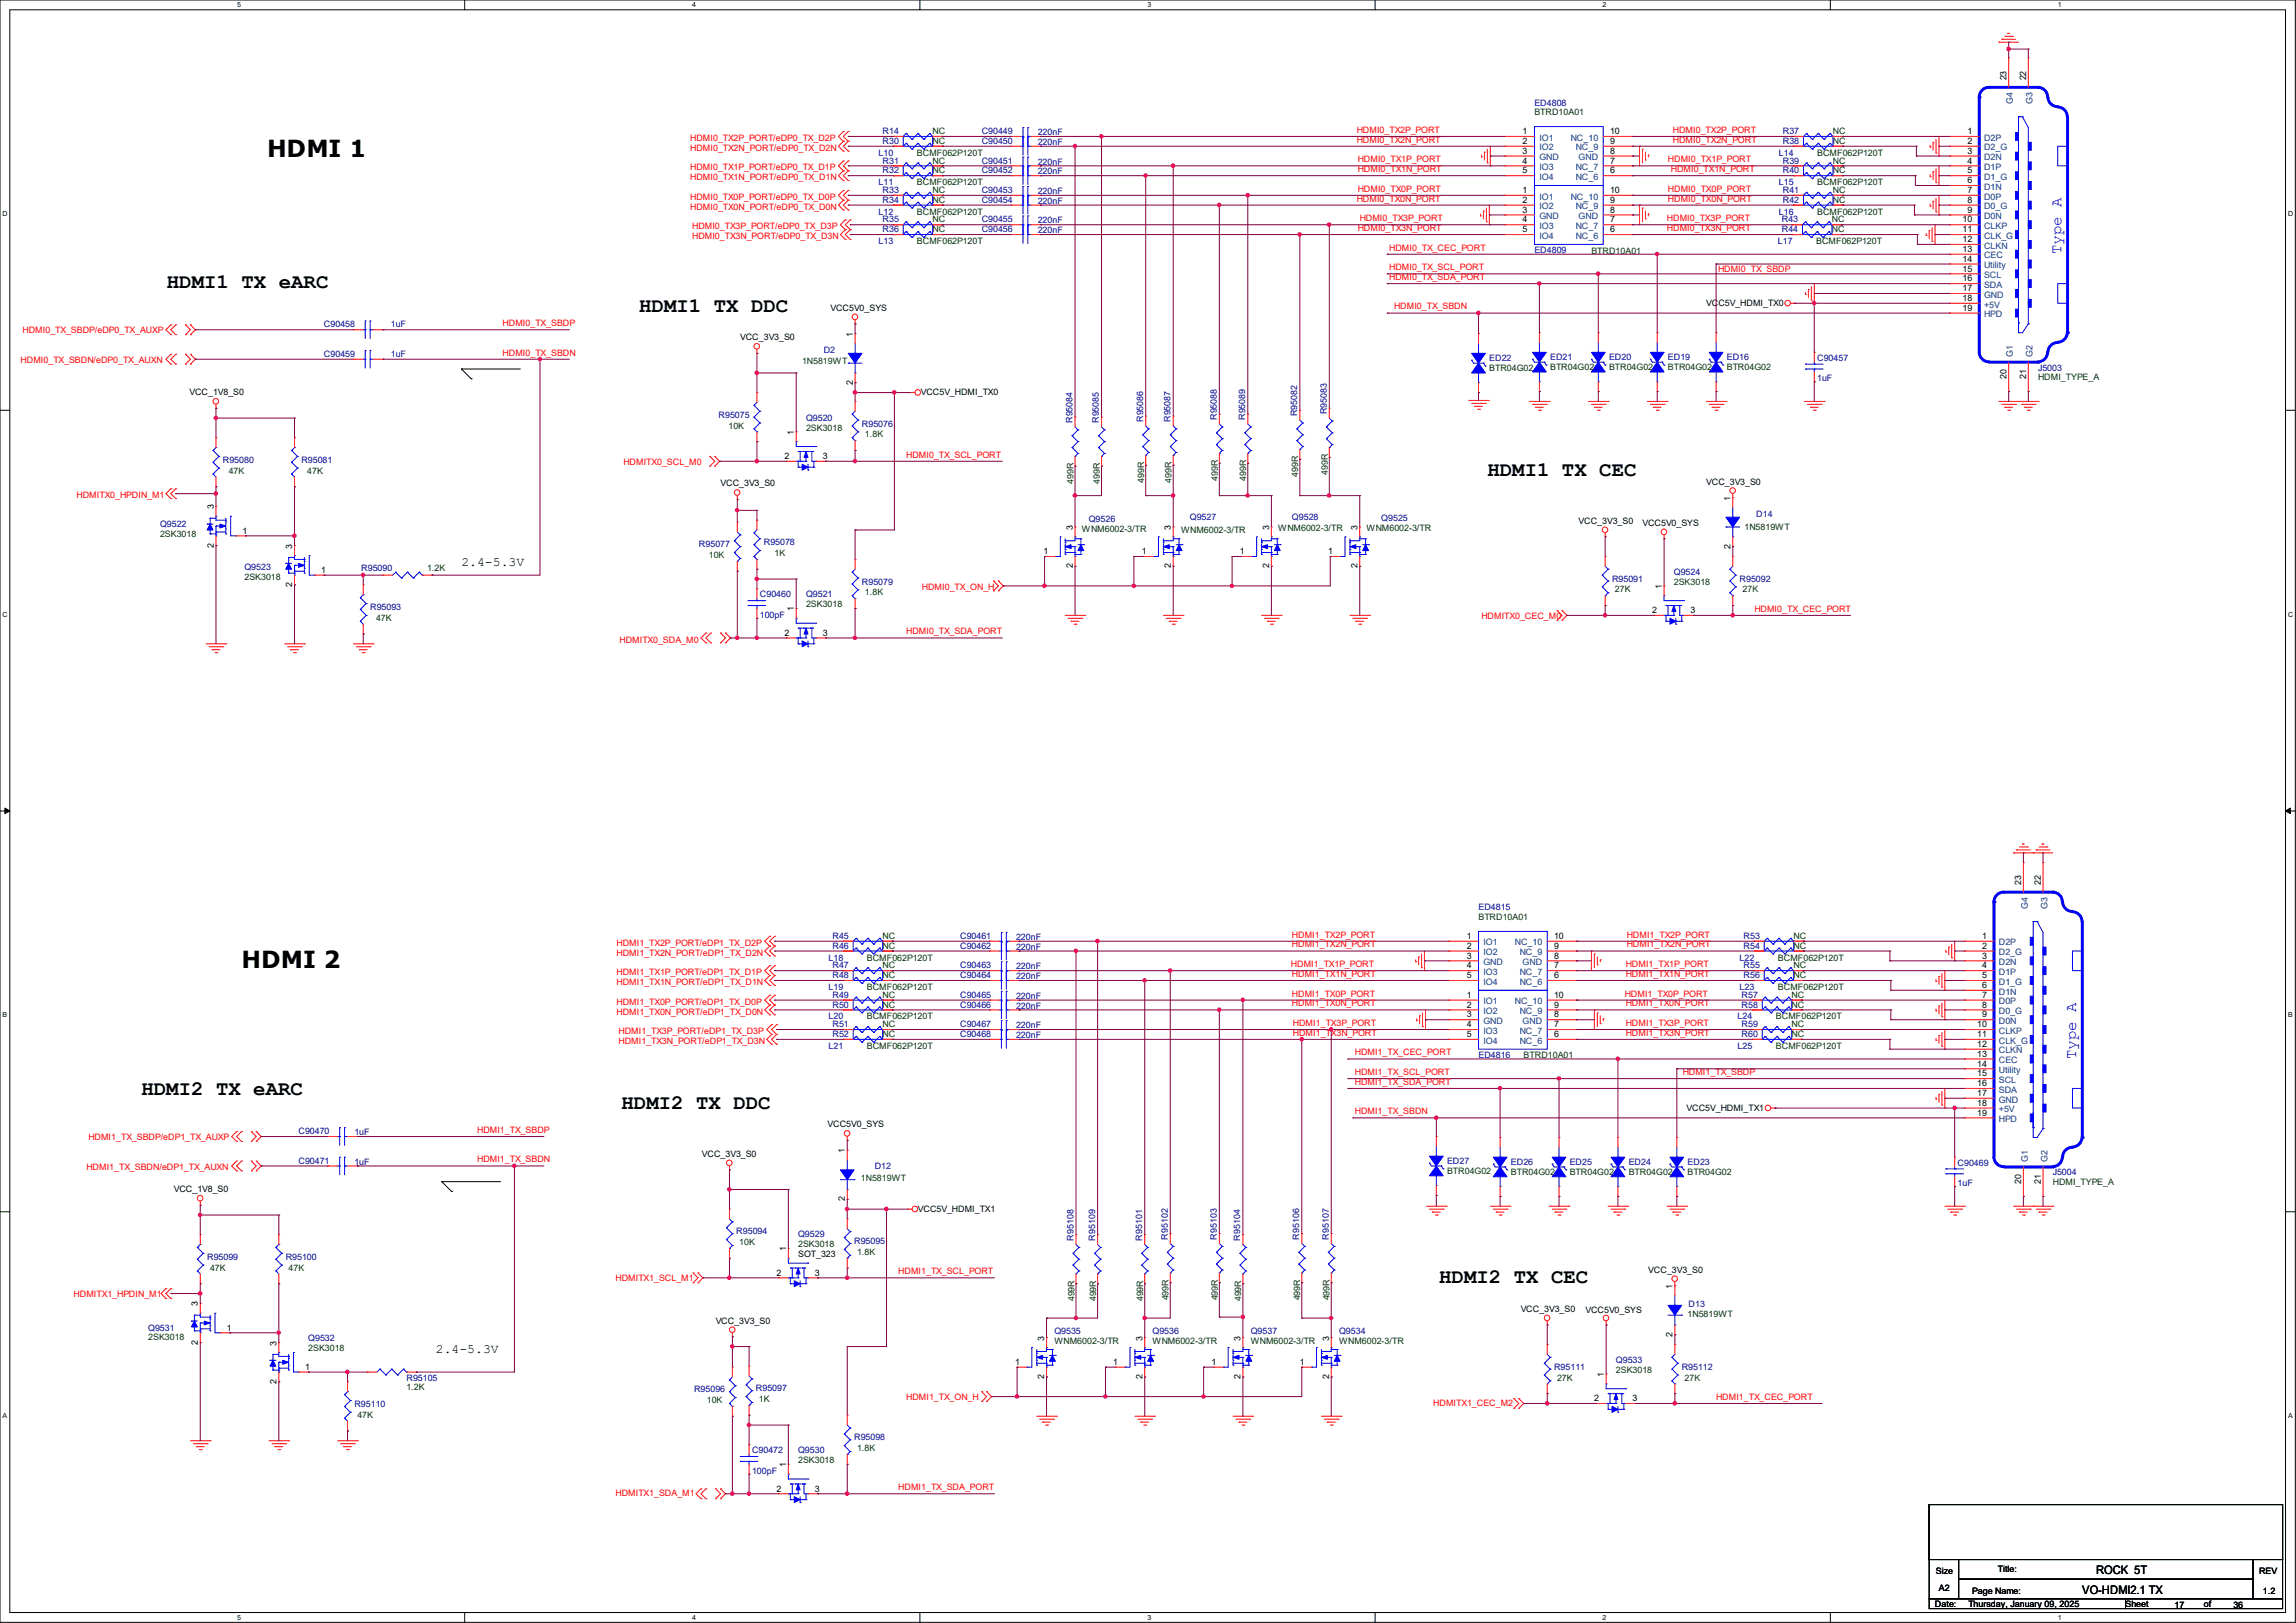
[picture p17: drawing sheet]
<svg xmlns="http://www.w3.org/2000/svg" width="297mm" height="210mm" viewBox="0 0 297 210" stroke-linecap="round" stroke-linejoin="round" font-family="sans-serif">
<defs><g id="words">
<g font-size="3">
<text x="34.5" y="20.3">HDMI 1</text>
<text x="31.2" y="125.2">HDMI 2</text>
</g>
<g font-size="2.7">
<text x="21.6" y="37.3">HDMI1 TX eARC</text>
<text x="82.7" y="40.3">HDMI1 TX DDC</text>
<text x="192.4" y="61.6">HDMI1 TX CEC</text>
<text x="18.3" y="141.7">HDMI2 TX eARC</text>
<text x="80.4" y="143.5">HDMI2 TX DDC</text>
<text x="186.2" y="166.1">HDMI2 TX CEC</text>
</g>
<g font-size="2" fill="#00f">
<text x="266.7" y="32.9" transform="rotate(-90 266.7 32.9)">Type A</text>
<text x="268.6" y="137" transform="rotate(-90 268.6 137)">Type A</text>
</g>
<g font-size="1.7">
<text x="59.7" y="73.2">2.4-5.3V</text>
<text x="56.4" y="175">2.4-5.3V</text>
</g>
<g font-size="1.5">
<text x="271.1" y="203.7">ROCK 5T</text>
<text x="269.4" y="206.2">VO-HDMI2.1 TX</text>
</g>
<g font-size="1.1">
<text x="259.6" y="10.4" transform="rotate(-90 259.6 10.4)">23</text>
<text x="262.1" y="10.4" transform="rotate(-90 262.1 10.4)">22</text>
<text x="197" y="17.4">1</text>
<text x="208.3" y="17.4">10</text>
<text x="254.5" y="17.4">1</text>
<text x="197" y="18.6">2</text>
<text x="197" y="21.2">4</text>
<text x="197" y="22.4">5</text>
<text x="197" y="19.9">3</text>
<text x="208.3" y="18.6">9</text>
<text x="208.3" y="21.2">7</text>
<text x="208.3" y="22.4">6</text>
<text x="208.3" y="19.9">8</text>
<text x="254.5" y="18.6">2</text>
<text x="254.5" y="19.9">3</text>
<text x="254.5" y="21.2">4</text>
<text x="254.5" y="22.4">5</text>
<text x="254.5" y="23.7">6</text>
<text x="197" y="25">1</text>
<text x="197" y="26.2">2</text>
<text x="197" y="28.8">4</text>
<text x="197" y="27.5">3</text>
<text x="208.3" y="25">10</text>
<text x="208.3" y="26.2">9</text>
<text x="208.3" y="28.8">7</text>
<text x="208.3" y="27.5">8</text>
<text x="253.9" y="28.8">10</text>
<text x="254.5" y="25">7</text>
<text x="254.5" y="26.2">8</text>
<text x="254.5" y="27.5">9</text>
<text x="197" y="30.1">5</text>
<text x="208.3" y="30.1">6</text>
<text x="253.9" y="30.1">11</text>
<text x="253.9" y="31.3">12</text>
<text x="253.9" y="32.6">13</text>
<text x="253.9" y="33.9">14</text>
<text x="253.9" y="35.1">15</text>
<text x="107.4" y="40.2">VCC5V0_SYS</text>
<text x="220.7" y="39.6">VCC5V_HDMI_TX0</text>
<text x="253.9" y="36.4">16</text>
<text x="253.9" y="37.7">17</text>
<text x="253.9" y="38.9">18</text>
<text x="253.9" y="40.2">19</text>
<text x="95.8" y="44">VCC_3V3_S0</text>
<text x="110.3" y="43.6" transform="rotate(-90 110.3 43.6)">1</text>
<text x="24.5" y="51.1">VCC_1V8_S0</text>
<text x="110.3" y="49.8" transform="rotate(-90 110.3 49.8)">2</text>
<text x="119.1" y="51.1">VCC5V_HDMI_TX0</text>
<text x="259.6" y="49" transform="rotate(-90 259.6 49)">20</text>
<text x="262.1" y="49" transform="rotate(-90 262.1 49)">21</text>
<text x="101.5" y="59.4">2</text>
<text x="102.7" y="56.3" transform="rotate(-90 102.7 56.3)">1</text>
<text x="106.4" y="59.4">3</text>
<text x="27.6" y="65.9" transform="rotate(-90 27.6 65.9)">3</text>
<text x="93.2" y="63">VCC_3V3_S0</text>
<text x="220.7" y="62.7">VCC_3V3_S0</text>
<text x="223.9" y="64.8" transform="rotate(-90 223.9 64.8)">1</text>
<text x="27.6" y="70.9" transform="rotate(-90 27.6 70.9)">2</text>
<text x="31.4" y="69">1</text>
<text x="37.8" y="71" transform="rotate(-90 37.8 71)">3</text>
<text x="135" y="71.7">1</text>
<text x="138.8" y="68.6" transform="rotate(-90 138.8 68.6)">3</text>
<text x="147.7" y="71.7">1</text>
<text x="151.5" y="68.6" transform="rotate(-90 151.5 68.6)">3</text>
<text x="160.4" y="71.7">1</text>
<text x="164.2" y="68.6" transform="rotate(-90 164.2 68.6)">3</text>
<text x="171.8" y="71.7">1</text>
<text x="175.6" y="68.6" transform="rotate(-90 175.6 68.6)">3</text>
<text x="204.2" y="67.8">VCC_3V3_S0</text>
<text x="212.5" y="68">VCC5V0_SYS</text>
<text x="223.9" y="71" transform="rotate(-90 223.9 71)">2</text>
<text x="37.8" y="75.9" transform="rotate(-90 37.8 75.9)">2</text>
<text x="41.5" y="74.1">1</text>
<text x="138.8" y="73.5" transform="rotate(-90 138.8 73.5)">2</text>
<text x="151.5" y="73.5" transform="rotate(-90 151.5 73.5)">2</text>
<text x="164.2" y="73.5" transform="rotate(-90 164.2 73.5)">2</text>
<text x="175.6" y="73.5" transform="rotate(-90 175.6 73.5)">2</text>
<text x="215" y="76.2" transform="rotate(-90 215 76.2)">1</text>
<text x="101.5" y="82.3">2</text>
<text x="102.7" y="79.1" transform="rotate(-90 102.7 79.1)">1</text>
<text x="106.4" y="82.3">3</text>
<text x="213.7" y="79.3">2</text>
<text x="218.7" y="79.3">3</text>
<text x="261.5" y="114.6" transform="rotate(-90 261.5 114.6)">23</text>
<text x="264" y="114.6" transform="rotate(-90 264 114.6)">22</text>
<text x="189.7" y="121.5">1</text>
<text x="189.7" y="122.8">2</text>
<text x="189.7" y="125.3">4</text>
<text x="189.7" y="124">3</text>
<text x="201" y="121.5">10</text>
<text x="201" y="122.8">9</text>
<text x="201" y="125.3">7</text>
<text x="201" y="124">8</text>
<text x="256.4" y="121.5">1</text>
<text x="256.4" y="122.8">2</text>
<text x="256.4" y="124">3</text>
<text x="256.4" y="125.3">4</text>
<text x="189.7" y="126.6">5</text>
<text x="189.7" y="129.1">1</text>
<text x="189.7" y="130.4">2</text>
<text x="189.7" y="131.7">3</text>
<text x="201" y="126.6">6</text>
<text x="201" y="129.1">10</text>
<text x="201" y="130.4">9</text>
<text x="201" y="131.7">8</text>
<text x="256.4" y="126.6">5</text>
<text x="256.4" y="127.9">6</text>
<text x="256.4" y="129.1">7</text>
<text x="256.4" y="130.4">8</text>
<text x="256.4" y="131.7">9</text>
<text x="189.7" y="132.9">4</text>
<text x="189.7" y="134.2">5</text>
<text x="201" y="132.9">7</text>
<text x="201" y="134.2">6</text>
<text x="255.8" y="132.9">10</text>
<text x="255.8" y="134.2">11</text>
<text x="255.8" y="135.5">12</text>
<text x="255.8" y="136.7">13</text>
<text x="218.2" y="143.7">VCC5V_HDMI_TX1</text>
<text x="255.8" y="138">14</text>
<text x="255.8" y="139.3">15</text>
<text x="255.8" y="140.6">16</text>
<text x="255.8" y="141.8">17</text>
<text x="255.8" y="143.1">18</text>
<text x="90.8" y="149.7">VCC_3V3_S0</text>
<text x="107.1" y="145.9">VCC5V0_SYS</text>
<text x="109.3" y="149.2" transform="rotate(-90 109.3 149.2)">1</text>
<text x="255.8" y="144.4">19</text>
<text x="22.5" y="154.3">VCC_1V8_S0</text>
<text x="109.3" y="155.4" transform="rotate(-90 109.3 155.4)">2</text>
<text x="261.5" y="153.2" transform="rotate(-90 261.5 153.2)">20</text>
<text x="264" y="153.2" transform="rotate(-90 264 153.2)">21</text>
<text x="101.7" y="161.9" transform="rotate(-90 101.7 161.9)">1</text>
<text x="118.7" y="156.8">VCC5V_HDMI_TX1</text>
<text x="100.5" y="165.1">2</text>
<text x="103.2" y="162.6">SOT_323</text>
<text x="105.4" y="165.1">3</text>
<text x="213.2" y="164.7">VCC_3V3_S0</text>
<text x="216.4" y="166.7" transform="rotate(-90 216.4 166.7)">1</text>
<text x="25.6" y="174" transform="rotate(-90 25.6 174)">2</text>
<text x="25.6" y="169" transform="rotate(-90 25.6 169)">3</text>
<text x="29.3" y="172.2">1</text>
<text x="92.6" y="171.3">VCC_3V3_S0</text>
<text x="135.1" y="173.5" transform="rotate(-90 135.1 173.5)">3</text>
<text x="147.8" y="173.5" transform="rotate(-90 147.8 173.5)">3</text>
<text x="160.5" y="173.5" transform="rotate(-90 160.5 173.5)">3</text>
<text x="171.9" y="173.5" transform="rotate(-90 171.9 173.5)">3</text>
<text x="196.7" y="169.8">VCC_3V3_S0</text>
<text x="205.1" y="169.9">VCC5V0_SYS</text>
<text x="216.4" y="173" transform="rotate(-90 216.4 173)">2</text>
<text x="35.8" y="179.1" transform="rotate(-90 35.8 179.1)">2</text>
<text x="35.8" y="174.1" transform="rotate(-90 35.8 174.1)">3</text>
<text x="39.5" y="177.3">1</text>
<text x="131.3" y="176.6">1</text>
<text x="135.1" y="178.4" transform="rotate(-90 135.1 178.4)">2</text>
<text x="144" y="176.6">1</text>
<text x="147.8" y="178.4" transform="rotate(-90 147.8 178.4)">2</text>
<text x="156.7" y="176.6">1</text>
<text x="160.5" y="178.4" transform="rotate(-90 160.5 178.4)">2</text>
<text x="168.1" y="176.6">1</text>
<text x="171.9" y="178.4" transform="rotate(-90 171.9 178.4)">2</text>
<text x="207.5" y="178.2" transform="rotate(-90 207.5 178.2)">1</text>
<text x="206.2" y="181.3">2</text>
<text x="211.2" y="181.3">3</text>
<text x="101.7" y="189.9" transform="rotate(-90 101.7 189.9)">1</text>
<text x="100.5" y="193">2</text>
<text x="105.4" y="193">3</text>
<text x="250.4" y="203.7">Size</text>
<text x="258.4" y="203.4">Title:</text>
<text x="292.2" y="203.7">REV</text>
<text x="250.3" y="208">Date:</text>
<text x="250.8" y="205.8">A2</text>
<text x="254.6" y="208">Thursday, January 09, 2025</text>
<text x="255.1" y="206.2">Page Name:</text>
<text x="275" y="208">Sheet</text>
<text x="281.3" y="208.1">17</text>
<text x="285.1" y="208">of</text>
<text x="288.9" y="208.1">36</text>
<text x="292.7" y="206.2">1.2</text>
</g>
<g font-size="1.1" fill="#00007f">
<text x="114.2" y="17.4">R14</text>
<text x="127" y="17.4">C90449</text>
<text x="134.2" y="17.5">220nF</text>
<text x="198.5" y="13.7">ED4808</text>
<text x="230.6" y="17.4">R37</text>
<text x="113.7" y="24">L11</text>
<text x="113.7" y="20.2">L10</text>
<text x="114.2" y="21.2">R31</text>
<text x="114.2" y="22.4">R32</text>
<text x="114.2" y="18.6">R30</text>
<text x="127" y="21.2">C90451</text>
<text x="127" y="22.4">C90452</text>
<text x="127" y="18.6">C90450</text>
<text x="134.2" y="21.3">220nF</text>
<text x="134.2" y="22.6">220nF</text>
<text x="134.2" y="18.8">220nF</text>
<text x="230.1" y="20.2">L14</text>
<text x="230.1" y="24">L15</text>
<text x="230.6" y="21.2">R39</text>
<text x="230.6" y="18.6">R38</text>
<text x="230.6" y="22.4">R40</text>
<text x="113.7" y="27.8">L12</text>
<text x="114.2" y="28.8">R35</text>
<text x="114.2" y="25">R33</text>
<text x="114.2" y="26.2">R34</text>
<text x="127" y="25">C90453</text>
<text x="127" y="28.8">C90455</text>
<text x="127" y="26.2">C90454</text>
<text x="134.2" y="25.1">220nF</text>
<text x="134.2" y="28.9">220nF</text>
<text x="134.2" y="26.4">220nF</text>
<text x="230.1" y="27.8">L16</text>
<text x="230.5" y="28.8">R43</text>
<text x="230.6" y="25">R41</text>
<text x="230.6" y="26.2">R42</text>
<text x="113.7" y="31.6">L13</text>
<text x="114.2" y="30.1">R36</text>
<text x="127" y="30.1">C90456</text>
<text x="134.2" y="30.2">220nF</text>
<text x="198.5" y="32.7">ED4809</text>
<text x="230" y="31.6">L17</text>
<text x="230.5" y="30.1">R44</text>
<text x="41.9" y="42.4">C90458</text>
<text x="41.9" y="46.2">C90459</text>
<text x="50.5" y="42.4">1uF</text>
<text x="50.5" y="46.2">1uF</text>
<text x="106.6" y="45.7">D2</text>
<text x="192.7" y="46.7">ED22</text>
<text x="200.5" y="46.6">ED21</text>
<text x="208.1" y="46.6">ED20</text>
<text x="215.8" y="46.6">ED19</text>
<text x="223.4" y="46.6">ED16</text>
<text x="235.1" y="46.7">C90457</text>
<text x="263.6" y="48">J5003</text>
<text x="167.8" y="53.8" transform="rotate(-90 167.8 53.8)">R95082</text>
<text x="171.6" y="53.6" transform="rotate(-90 171.6 53.6)">R95083</text>
<text x="235.1" y="49.4">1uF</text>
<text x="28.8" y="59.9">R95080</text>
<text x="39" y="59.9">R95081</text>
<text x="93" y="54.1">R95075</text>
<text x="104.3" y="54.4">Q9520</text>
<text x="111.5" y="55.2">R95076</text>
<text x="138.7" y="54.7" transform="rotate(-90 138.7 54.7)">R95084</text>
<text x="142.2" y="54.7" transform="rotate(-90 142.2 54.7)">R95085</text>
<text x="147.9" y="54.6" transform="rotate(-90 147.9 54.6)">R95086</text>
<text x="151.4" y="54.6" transform="rotate(-90 151.4 54.6)">R95087</text>
<text x="157.4" y="54.4" transform="rotate(-90 157.4 54.4)">R95088</text>
<text x="161.1" y="54.4" transform="rotate(-90 161.1 54.4)">R95089</text>
<text x="20.7" y="68.2">Q9522</text>
<text x="90.4" y="70.8">R95077</text>
<text x="98.8" y="70.6">R95078</text>
<text x="140.8" y="67.5">Q9526</text>
<text x="153.9" y="67.3">Q9527</text>
<text x="167.1" y="67.3">Q9528</text>
<text x="178.7" y="67.4">Q9525</text>
<text x="227.2" y="66.9">D14</text>
<text x="31.6" y="73.7">Q9523</text>
<text x="46.7" y="73.9">R95090</text>
<text x="98.3" y="77.3">C90460</text>
<text x="104.3" y="77.3">Q9521</text>
<text x="111.5" y="75.7">R95079</text>
<text x="208.5" y="75.3">R95091</text>
<text x="216.5" y="74.4">Q9524</text>
<text x="225" y="75.3">R95092</text>
<text x="47.9" y="79">R95093</text>
<text x="98.3" y="80">100pF</text>
<text x="191.3" y="117.8">ED4815</text>
<text x="107.2" y="124.3">L18</text>
<text x="107.7" y="122.8">R46</text>
<text x="107.7" y="125.3">R47</text>
<text x="107.7" y="121.5">R45</text>
<text x="124.2" y="122.8">C90462</text>
<text x="124.2" y="121.5">C90461</text>
<text x="124.2" y="125.3">C90463</text>
<text x="131.4" y="122.9">220nF</text>
<text x="131.4" y="121.6">220nF</text>
<text x="131.4" y="125.4">220nF</text>
<text x="225" y="124.3">L22</text>
<text x="225.5" y="125.3">R55</text>
<text x="225.5" y="121.5">R53</text>
<text x="225.5" y="122.8">R54</text>
<text x="107.2" y="128.1">L19</text>
<text x="107.2" y="131.9">L20</text>
<text x="107.7" y="129.1">R49</text>
<text x="107.7" y="126.6">R48</text>
<text x="107.7" y="130.4">R50</text>
<text x="124.2" y="130.4">C90466</text>
<text x="124.2" y="126.6">C90464</text>
<text x="124.2" y="129.1">C90465</text>
<text x="131.4" y="130.5">220nF</text>
<text x="131.4" y="126.7">220nF</text>
<text x="131.4" y="129.2">220nF</text>
<text x="224.8" y="131.9">L24</text>
<text x="225" y="128.1">L23</text>
<text x="225.3" y="129.1">R57</text>
<text x="225.3" y="130.4">R58</text>
<text x="225.5" y="126.6">R56</text>
<text x="107.2" y="135.7">L21</text>
<text x="107.7" y="134.2">R52</text>
<text x="107.7" y="132.9">R51</text>
<text x="124.2" y="132.9">C90467</text>
<text x="124.2" y="134.2">C90468</text>
<text x="131.4" y="133.1">220nF</text>
<text x="131.4" y="134.3">220nF</text>
<text x="191.3" y="136.9">ED4816</text>
<text x="224.8" y="135.7">L25</text>
<text x="225.3" y="132.9">R59</text>
<text x="225.3" y="134.2">R60</text>
<text x="38.6" y="146.8">C90470</text>
<text x="45.8" y="146.9">1uF</text>
<text x="38.6" y="150.6">C90471</text>
<text x="45.8" y="150.7">1uF</text>
<text x="113.2" y="151.2">D12</text>
<text x="187.2" y="150.6">ED27</text>
<text x="195.4" y="150.7">ED26</text>
<text x="203.1" y="150.7">ED25</text>
<text x="210.7" y="150.7">ED24</text>
<text x="218.3" y="150.7">ED23</text>
<text x="253.2" y="150.8">C90469</text>
<text x="253.2" y="153.5">1uF</text>
<text x="265.6" y="152.1">J5004</text>
<text x="95.2" y="159.7">R95094</text>
<text x="103.2" y="160.1">Q9529</text>
<text x="110.5" y="161">R95095</text>
<text x="138.9" y="160.5" transform="rotate(-90 138.9 160.5)">R95108</text>
<text x="141.7" y="160.5" transform="rotate(-90 141.7 160.5)">R95109</text>
<text x="147.7" y="160.5" transform="rotate(-90 147.7 160.5)">R95101</text>
<text x="151" y="160.4" transform="rotate(-90 151 160.4)">R95102</text>
<text x="157.4" y="160.4" transform="rotate(-90 157.4 160.4)">R95103</text>
<text x="160.4" y="160.5" transform="rotate(-90 160.4 160.5)">R95104</text>
<text x="168.1" y="160.4" transform="rotate(-90 168.1 160.4)">R95106</text>
<text x="171.9" y="160.4" transform="rotate(-90 171.9 160.4)">R95107</text>
<text x="26.8" y="163">R95099</text>
<text x="37" y="163">R95100</text>
<text x="19.2" y="172.2">Q9531</text>
<text x="39.9" y="173.6">Q9532</text>
<text x="136.4" y="172.7">Q9535</text>
<text x="149.1" y="172.7">Q9536</text>
<text x="161.8" y="172.7">Q9537</text>
<text x="173.2" y="172.7">Q9534</text>
<text x="218.4" y="169.1">D13</text>
<text x="52.6" y="178.7">R95105</text>
<text x="201" y="177.3">R95111</text>
<text x="209" y="176.4">Q9533</text>
<text x="217.5" y="177.3">R95112</text>
<text x="45.8" y="182.1">R95110</text>
<text x="89.8" y="180.2">R95096</text>
<text x="97.8" y="180">R95097</text>
<text x="97.3" y="188.1">C90472</text>
<text x="97.3" y="190.7">100pF</text>
<text x="103.2" y="188.1">Q9530</text>
<text x="110.5" y="186.4">R95098</text>
</g>
<g font-size="1.1" fill="#003f00">
<text x="120.6" y="17.4">NC</text>
<text x="198.5" y="14.9">BTRD10A01</text>
<text x="237.1" y="17.4">NC</text>
<text x="118.6" y="24">BCMF062P120T</text>
<text x="118.6" y="20.2">BCMF062P120T</text>
<text x="120.6" y="21.2">NC</text>
<text x="120.6" y="22.4">NC</text>
<text x="120.6" y="18.6">NC</text>
<text x="235.1" y="20.2">BCMF062P120T</text>
<text x="235.1" y="24">BCMF062P120T</text>
<text x="237.1" y="21.2">NC</text>
<text x="237.1" y="18.6">NC</text>
<text x="237.1" y="22.4">NC</text>
<text x="118.6" y="27.8">BCMF062P120T</text>
<text x="120.6" y="28.8">NC</text>
<text x="120.6" y="25">NC</text>
<text x="120.6" y="26.2">NC</text>
<text x="235.1" y="27.8">BCMF062P120T</text>
<text x="237" y="28.8">NC</text>
<text x="237.1" y="25">NC</text>
<text x="237.1" y="26.2">NC</text>
<text x="118.6" y="31.6">BCMF062P120T</text>
<text x="120.6" y="30.1">NC</text>
<text x="205.9" y="32.9">BTRD10A01</text>
<text x="234.9" y="31.6">BCMF062P120T</text>
<text x="237" y="30.1">NC</text>
<text x="103.8" y="47.1">1N5819WT</text>
<text x="192.7" y="48">BTR04G02</text>
<text x="200.5" y="47.8">BTR04G02</text>
<text x="208.1" y="47.8">BTR04G02</text>
<text x="215.8" y="47.8">BTR04G02</text>
<text x="223.4" y="47.8">BTR04G02</text>
<text x="263.6" y="49.2">HDMI_TYPE_A</text>
<text x="94.2" y="55.5">10K</text>
<text x="104.3" y="55.7">2SK3018</text>
<text x="111.9" y="56.6">1.8K</text>
<text x="29.6" y="61.3">47K</text>
<text x="39.7" y="61.3">47K</text>
<text x="138.9" y="62.6" transform="rotate(-90 138.9 62.6)">499R</text>
<text x="142.3" y="62.6" transform="rotate(-90 142.3 62.6)">499R</text>
<text x="148" y="62.5" transform="rotate(-90 148 62.5)">499R</text>
<text x="151.6" y="62.5" transform="rotate(-90 151.6 62.5)">499R</text>
<text x="157.5" y="62.2" transform="rotate(-90 157.5 62.2)">499R</text>
<text x="161.2" y="62.2" transform="rotate(-90 161.2 62.2)">499R</text>
<text x="167.9" y="61.7" transform="rotate(-90 167.9 61.7)">499R</text>
<text x="171.8" y="61.5" transform="rotate(-90 171.8 61.5)">499R</text>
<text x="20.7" y="69.4">2SK3018</text>
<text x="100.2" y="72">1K</text>
<text x="140" y="68.8">WNM6002-3/TR</text>
<text x="152.8" y="68.9">WNM6002-3/TR</text>
<text x="165.3" y="68.7">WNM6002-3/TR</text>
<text x="176.8" y="68.7">WNM6002-3/TR</text>
<text x="225.7" y="68.5">1N5819WT</text>
<text x="31.6" y="75">2SK3018</text>
<text x="55.2" y="73.9">1.2K</text>
<text x="91.7" y="72.2">10K</text>
<text x="111.9" y="77">1.8K</text>
<text x="208.9" y="76.7">27K</text>
<text x="216.5" y="75.7">2SK3018</text>
<text x="225.4" y="76.7">27K</text>
<text x="48.6" y="80.4">47K</text>
<text x="104.3" y="78.6">2SK3018</text>
<text x="191.3" y="119.1">BTRD10A01</text>
<text x="112.1" y="124.3">BCMF062P120T</text>
<text x="114.2" y="122.8">NC</text>
<text x="114.2" y="125.3">NC</text>
<text x="114.2" y="121.5">NC</text>
<text x="230" y="124.3">BCMF062P120T</text>
<text x="232" y="125.3">NC</text>
<text x="232" y="121.5">NC</text>
<text x="232" y="122.8">NC</text>
<text x="112.1" y="128.1">BCMF062P120T</text>
<text x="112.1" y="131.9">BCMF062P120T</text>
<text x="114.2" y="129.1">NC</text>
<text x="114.2" y="126.6">NC</text>
<text x="114.2" y="130.4">NC</text>
<text x="229.7" y="131.9">BCMF062P120T</text>
<text x="230" y="128.1">BCMF062P120T</text>
<text x="231.8" y="129.1">NC</text>
<text x="231.8" y="130.4">NC</text>
<text x="232" y="126.6">NC</text>
<text x="112.1" y="135.7">BCMF062P120T</text>
<text x="114.2" y="134.2">NC</text>
<text x="114.2" y="132.9">NC</text>
<text x="197.1" y="136.9">BTRD10A01</text>
<text x="229.7" y="135.7">BCMF062P120T</text>
<text x="231.8" y="132.9">NC</text>
<text x="231.8" y="134.2">NC</text>
<text x="111.4" y="152.9">1N5819WT</text>
<text x="187.2" y="151.9">BTR04G02</text>
<text x="195.4" y="152">BTR04G02</text>
<text x="203.1" y="152">BTR04G02</text>
<text x="210.7" y="152">BTR04G02</text>
<text x="218.3" y="152">BTR04G02</text>
<text x="265.6" y="153.4">HDMI_TYPE_A</text>
<text x="95.6" y="161.1">10K</text>
<text x="103.2" y="161.4">2SK3018</text>
<text x="27.2" y="164.4">47K</text>
<text x="37.3" y="164.4">47K</text>
<text x="110.9" y="162.4">1.8K</text>
<text x="19.2" y="173.4">2SK3018</text>
<text x="136.4" y="174">WNM6002-3/TR</text>
<text x="139" y="168.4" transform="rotate(-90 139 168.4)">499R</text>
<text x="141.8" y="168.4" transform="rotate(-90 141.8 168.4)">499R</text>
<text x="147.9" y="168.4" transform="rotate(-90 147.9 168.4)">499R</text>
<text x="149.1" y="174">WNM6002-3/TR</text>
<text x="151.2" y="168.3" transform="rotate(-90 151.2 168.3)">499R</text>
<text x="157.5" y="168.3" transform="rotate(-90 157.5 168.3)">499R</text>
<text x="160.6" y="168.4" transform="rotate(-90 160.6 168.4)">499R</text>
<text x="161.8" y="174">WNM6002-3/TR</text>
<text x="168.2" y="168.3" transform="rotate(-90 168.2 168.3)">499R</text>
<text x="172" y="168.3" transform="rotate(-90 172 168.3)">499R</text>
<text x="173.2" y="174">WNM6002-3/TR</text>
<text x="218.3" y="170.4">1N5819WT</text>
<text x="39.9" y="174.8">2SK3018</text>
<text x="52.6" y="179.9">1.2K</text>
<text x="201.4" y="178.7">27K</text>
<text x="209" y="177.6">2SK3018</text>
<text x="217.9" y="178.7">27K</text>
<text x="46.2" y="183.5">47K</text>
<text x="91.4" y="181.6">10K</text>
<text x="98.2" y="181.4">1K</text>
<text x="103.2" y="189.3">2SK3018</text>
<text x="110.9" y="187.8">1.8K</text>
</g>
<g font-size="1.1" fill="#f00">
<text x="175.5" y="17.2">HDMI0_TX2P_PORT</text>
<text x="216.4" y="17.2">HDMI0_TX2P_PORT</text>
<text x="89.3" y="18.2">HDMI0_TX2P_PORT/eDP0_TX_D2P</text>
<text x="89.3" y="19.5">HDMI0_TX2N_PORT/eDP0_TX_D2N</text>
<text x="89.3" y="22.1">HDMI0_TX1P_PORT/eDP0_TX_D1P</text>
<text x="89.3" y="23.3">HDMI0_TX1N_PORT/eDP0_TX_D1N</text>
<text x="175.5" y="18.5">HDMI0_TX2N_PORT</text>
<text x="175.6" y="21">HDMI0_TX1P_PORT</text>
<text x="175.6" y="22.3">HDMI0_TX1N_PORT</text>
<text x="215.8" y="21">HDMI0_TX1P_PORT</text>
<text x="216.1" y="22.3">HDMI0_TX1N_PORT</text>
<text x="216.4" y="18.5">HDMI0_TX2N_PORT</text>
<text x="89.3" y="25.9">HDMI0_TX0P_PORT/eDP0_TX_D0P</text>
<text x="89.3" y="27.1">HDMI0_TX0N_PORT/eDP0_TX_D0N</text>
<text x="89.5" y="29.7">HDMI0_TX3P_PORT/eDP0_TX_D3P</text>
<text x="175.5" y="26.1">HDMI0_TX0N_PORT</text>
<text x="175.6" y="24.8">HDMI0_TX0P_PORT</text>
<text x="175.6" y="29.9">HDMI0_TX3N_PORT</text>
<text x="175.9" y="28.6">HDMI0_TX3P_PORT</text>
<text x="215.6" y="28.6">HDMI0_TX3P_PORT</text>
<text x="215.6" y="29.9">HDMI0_TX3N_PORT</text>
<text x="215.8" y="26.1">HDMI0_TX0N_PORT</text>
<text x="215.8" y="24.8">HDMI0_TX0P_PORT</text>
<text x="89.5" y="30.9">HDMI0_TX3N_PORT/eDP0_TX_D3N</text>
<text x="179.7" y="32.4">HDMI0_TX_CEC_PORT</text>
<text x="179.7" y="35">HDMI0_TX_SCL_PORT</text>
<text x="222.2" y="35.2">HDMI0_TX_SBDP</text>
<text x="179.7" y="36.2">HDMI0_TX_SDA_PORT</text>
<text x="180.3" y="40">HDMI0_TX_SBDN</text>
<text x="2.7" y="46.9">HDMI0_TX_SBDN/eDP0_TX_AUXN</text>
<text x="2.9" y="43.1">HDMI0_TX_SBDP/eDP0_TX_AUXP</text>
<text x="65" y="42.2">HDMI0_TX_SBDP</text>
<text x="65" y="46">HDMI0_TX_SBDN</text>
<text x="117.2" y="59.2">HDMI0_TX_SCL_PORT</text>
<text x="9.9" y="64.5">HDMITX0_HPDIN_M1</text>
<text x="80.6" y="60.2">HDMITX0_SCL_M0</text>
<text x="119.2" y="76.3">HDMI0_TX_ON_H</text>
<text x="80.1" y="83.1">HDMITX0_SDA_M0</text>
<text x="117.2" y="82.1">HDMI0_TX_SDA_PORT</text>
<text x="191.6" y="80.1">HDMITX0_CEC_M0</text>
<text x="226.9" y="79.2">HDMI0_TX_CEC_PORT</text>
<text x="79.8" y="122.4">HDMI1_TX2P_PORT/eDP1_TX_D2P</text>
<text x="79.8" y="123.7">HDMI1_TX2N_PORT/eDP1_TX_D2N</text>
<text x="167" y="125.1">HDMI1_TX1P_PORT</text>
<text x="167.1" y="121.3">HDMI1_TX2P_PORT</text>
<text x="167.1" y="122.6">HDMI1_TX2N_PORT</text>
<text x="210.3" y="125.1">HDMI1_TX1P_PORT</text>
<text x="210.4" y="121.3">HDMI1_TX2P_PORT</text>
<text x="210.4" y="122.6">HDMI1_TX2N_PORT</text>
<text x="79.8" y="126.2">HDMI1_TX1P_PORT/eDP1_TX_D1P</text>
<text x="79.8" y="127.5">HDMI1_TX1N_PORT/eDP1_TX_D1N</text>
<text x="79.8" y="130">HDMI1_TX0P_PORT/eDP1_TX_D0P</text>
<text x="79.8" y="131.3">HDMI1_TX0N_PORT/eDP1_TX_D0N</text>
<text x="167.1" y="129">HDMI1_TX0P_PORT</text>
<text x="167.1" y="130.2">HDMI1_TX0N_PORT</text>
<text x="167.1" y="126.4">HDMI1_TX1N_PORT</text>
<text x="210.2" y="129">HDMI1_TX0P_PORT</text>
<text x="210.3" y="130.2">HDMI1_TX0N_PORT</text>
<text x="210.3" y="126.4">HDMI1_TX1N_PORT</text>
<text x="80" y="133.8">HDMI1_TX3P_PORT/eDP1_TX_D3P</text>
<text x="80" y="135.1">HDMI1_TX3N_PORT/eDP1_TX_D3N</text>
<text x="167.3" y="132.8">HDMI1_TX3P_PORT</text>
<text x="167.3" y="134">HDMI1_TX3N_PORT</text>
<text x="175.3" y="136.6">HDMI1_TX_CEC_PORT</text>
<text x="210.3" y="132.8">HDMI1_TX3P_PORT</text>
<text x="210.3" y="134">HDMI1_TX3N_PORT</text>
<text x="175.3" y="139.1">HDMI1_TX_SCL_PORT</text>
<text x="175.3" y="140.4">HDMI1_TX_SDA_PORT</text>
<text x="217.7" y="139.1">HDMI1_TX_SBDP</text>
<text x="11.4" y="147.5">HDMI1_TX_SBDP/eDP1_TX_AUXP</text>
<text x="61.7" y="146.6">HDMI1_TX_SBDP</text>
<text x="175.3" y="144.2">HDMI1_TX_SBDN</text>
<text x="11.2" y="151.3">HDMI1_TX_SBDN/eDP1_TX_AUXN</text>
<text x="61.7" y="150.4">HDMI1_TX_SBDN</text>
<text x="9.5" y="167.9">HDMITX1_HPDIN_M1</text>
<text x="79.6" y="165.8">HDMITX1_SCL_M1</text>
<text x="116.2" y="164.9">HDMI1_TX_SCL_PORT</text>
<text x="117.2" y="181.2">HDMI1_TX_ON_H</text>
<text x="185.4" y="182">HDMITX1_CEC_M2</text>
<text x="222" y="181.1">HDMI1_TX_CEC_PORT</text>
<text x="79.6" y="193.6">HDMITX1_SDA_M1</text>
<text x="116.2" y="192.8">HDMI1_TX_SDA_PORT</text>
</g>
<g font-size="1.1" fill="#003f7f">
<text x="260.4" y="13.5" transform="rotate(-90 260.4 13.5)">G4</text>
<text x="262.9" y="13.5" transform="rotate(-90 262.9 13.5)">G3</text>
<text x="199.1" y="18.2">IO1</text>
<text x="199.1" y="19.5">IO2</text>
<text x="199.1" y="22">IO3</text>
<text x="199.1" y="23.3">IO4</text>
<text x="199.1" y="20.7">GND</text>
<text x="203.2" y="18.2">NC_10</text>
<text x="203.8" y="19.5">NC_9</text>
<text x="203.8" y="22">NC_7</text>
<text x="203.8" y="23.3">NC_6</text>
<text x="204.2" y="20.7">GND</text>
<text x="256.7" y="18.2">D2P</text>
<text x="256.7" y="19.5">D2_G</text>
<text x="256.7" y="20.7">D2N</text>
<text x="256.7" y="22">D1P</text>
<text x="256.7" y="23.3">D1_G</text>
<text x="199.1" y="25.8">IO1</text>
<text x="199.1" y="27.1">IO2</text>
<text x="199.1" y="29.6">IO3</text>
<text x="199.1" y="28.4">GND</text>
<text x="203.2" y="25.8">NC_10</text>
<text x="203.8" y="27.1">NC_9</text>
<text x="203.8" y="29.6">NC_7</text>
<text x="204.2" y="28.4">GND</text>
<text x="256.7" y="24.6">D1N</text>
<text x="256.7" y="25.8">D0P</text>
<text x="256.7" y="27.1">D0_G</text>
<text x="256.7" y="28.4">D0N</text>
<text x="256.7" y="29.6">CLKP</text>
<text x="199.1" y="30.9">IO4</text>
<text x="203.8" y="30.9">NC_6</text>
<text x="256.7" y="30.9">CLK_G</text>
<text x="256.7" y="32.2">CLKN</text>
<text x="256.7" y="33.4">CEC</text>
<text x="256.7" y="34.7">Utility</text>
<text x="256.7" y="36">SCL</text>
<text x="256.7" y="37.3">SDA</text>
<text x="256.7" y="38.5">GND</text>
<text x="256.7" y="39.8">+5V</text>
<text x="256.7" y="41.1">HPD</text>
<text x="260.4" y="46.2" transform="rotate(-90 260.4 46.2)">G1</text>
<text x="262.9" y="46.2" transform="rotate(-90 262.9 46.2)">G2</text>
<text x="262.3" y="117.6" transform="rotate(-90 262.3 117.6)">G4</text>
<text x="264.8" y="117.6" transform="rotate(-90 264.8 117.6)">G3</text>
<text x="191.9" y="122.3">IO1</text>
<text x="191.9" y="123.6">IO2</text>
<text x="191.9" y="124.9">GND</text>
<text x="196" y="122.3">NC_10</text>
<text x="196.6" y="123.6">NC_9</text>
<text x="197" y="124.9">GND</text>
<text x="258.6" y="122.3">D2P</text>
<text x="258.6" y="123.6">D2_G</text>
<text x="258.6" y="124.9">D2N</text>
<text x="191.9" y="126.2">IO3</text>
<text x="191.9" y="127.4">IO4</text>
<text x="191.9" y="130">IO1</text>
<text x="191.9" y="131.2">IO2</text>
<text x="196" y="130">NC_10</text>
<text x="196.6" y="126.2">NC_7</text>
<text x="196.6" y="127.4">NC_6</text>
<text x="196.6" y="131.2">NC_9</text>
<text x="258.6" y="126.2">D1P</text>
<text x="258.6" y="127.4">D1_G</text>
<text x="258.6" y="128.7">D1N</text>
<text x="258.6" y="130">D0P</text>
<text x="258.6" y="131.2">D0_G</text>
<text x="191.9" y="133.8">IO3</text>
<text x="191.9" y="135">IO4</text>
<text x="191.9" y="132.5">GND</text>
<text x="196.6" y="133.8">NC_7</text>
<text x="196.6" y="135">NC_6</text>
<text x="197" y="132.5">GND</text>
<text x="258.6" y="132.5">D0N</text>
<text x="258.6" y="133.8">CLKP</text>
<text x="258.6" y="135">CLK_G</text>
<text x="258.6" y="136.3">CLKN</text>
<text x="258.6" y="137.6">CEC</text>
<text x="258.6" y="138.9">Utility</text>
<text x="258.6" y="140.1">SCL</text>
<text x="258.6" y="141.4">SDA</text>
<text x="258.6" y="142.7">GND</text>
<text x="258.6" y="143.9">+5V</text>
<text x="258.6" y="145.2">HPD</text>
<text x="262.3" y="150.4" transform="rotate(-90 262.3 150.4)">G1</text>
<text x="264.8" y="150.4" transform="rotate(-90 264.8 150.4)">G2</text>
</g>
<g font-size=".9">
<text x="30.7" y=".9">5</text>
<text x="89.5" y=".9">4</text>
<text x="148.4" y=".9">3</text>
<text x="207.3" y=".9">2</text>
<text x="266.2" y=".9">1</text>
<text x=".3" y="28">D</text>
<text x="296" y="28">D</text>
<text x=".3" y="79.8">C</text>
<text x="296" y="79.8">C</text>
<text x=".3" y="131.7">B</text>
<text x="296" y="131.7">B</text>
<text x=".3" y="183.5">A</text>
<text x="296" y="183.5">A</text>
<text x="30.7" y="209.6">5</text>
<text x="89.5" y="209.6">4</text>
<text x="148.4" y="209.6">3</text>
<text x="207.3" y="209.6">2</text>
<text x="266.2" y="209.6">1</text>
</g>
</g></defs>
<path d="M0 0h296.9v209.9h-296.9zM1.3 1.3h294.4v207.4h-294.4z" fill="none" stroke="#000" stroke-width=".13"/>
<g fill="#fff">
<path d="M30.7 .1h.5v1h-.5z"/>
<path d="M30.7 208.8h.5v1h-.5z"/>
</g>
<path d="M60.1 0v1.3M60.1 208.7v1.2" fill="none" stroke="#000" stroke-width=".13"/>
<g fill="#fff">
<path d="M89.5 .1h.5v1h-.5z"/>
<path d="M89.5 208.8h.5v1h-.5z"/>
</g>
<path d="M119 0v1.3M119 208.7v1.2" fill="none" stroke="#000" stroke-width=".13"/>
<g fill="#fff">
<path d="M148.4 .1h.5v1h-.5z"/>
<path d="M148.4 208.8h.5v1h-.5z"/>
</g>
<path d="M177.9 0v1.3M177.9 208.7v1.2" fill="none" stroke="#000" stroke-width=".13"/>
<g fill="#fff">
<path d="M207.3 .1h.5v1h-.5z"/>
<path d="M207.3 208.8h.5v1h-.5z"/>
</g>
<path d="M236.8 0v1.3M236.8 208.7v1.2" fill="none" stroke="#000" stroke-width=".13"/>
<g fill="#fff">
<path d="M266.2 .1h.5v1h-.5z"/>
<path d="M266.2 208.8h.5v1h-.5z"/>
<path d="M.3 27.2h.7v1h-.7z"/>
<path d="M296 27.2h.6v1h-.6z"/>
<path d="M.3 79h.7v1h-.7z"/>
<path d="M296 79h.6v1h-.6z"/>
</g>
<path d="M0 53.1h1.3M295.7 53.1h1.2" fill="none" stroke="#000" stroke-width=".13"/>
<g fill="#fff">
<path d="M.3 130.9h.6v1h-.6z"/>
<path d="M296 130.9h.6v1h-.6z"/>
</g>
<path d="M0 104.9h1.3M295.7 104.9h1.2" fill="none" stroke="#000" stroke-width=".13"/>
<path d="M.6 104.6l.7 .3-.7 .4zM295.7 104.9l.6-.3v.7z" fill="#000" stroke="#000" stroke-width=".13"/>
<g fill="#fff">
<path d="M.3 182.7h.6v1h-.6z"/>
<path d="M296 182.7h.5v1h-.5z"/>
</g>
<g fill="none" stroke="#000" stroke-width=".13">
<path d="M59.7 47.8h.1M59.7 47.8h7.6M59.7 47.8l1.3 1.2M61 49h.1M0 156.8h1.3M57.2 152.9h.1M57.2 152.9h7.6M57.2 152.9l1.2 1.3M58.4 154.2h.1M295.7 156.8h1.2M249.6 194.7h45.7v7.1h-45.7zM249.6 201.8h3.8v5.1h-3.8z"/>
<path d="M249.6 206.9h25.4v1.3h-25.4zM253.4 201.8h38.1v2.5h-38.1zM253.4 204.3h38.1v2.6h-38.1zM275 206.9h20.3v1.3h-20.3zM291.5 201.8h3.8v5.1h-3.8z"/>
</g>
<g fill="none" stroke="#f00" stroke-width=".13">
<path d="M109.1 18.3h.1M109.1 17h.1M109.1 19.6h.1M109.1 17l-.6 .7 .6 .6M109.1 18.3l-.6 .6 .6 .7M109.7 18.3h.1M109.7 17h.1M109.7 19.6h.1M109.7 17l-.6 .7 .6 .6M109.7 18.3l-.6 .6 .6 .7M192 19.7h.1M192 19.7v1"/>
<path d="M192.4 19.3v1.8M192.8 18.9v2.6M212.1 18.9h.1M212.1 18.9v2.6M212.5 19.3h.1M212.5 19.3v1.8M212.9 19.7v1M249.7 19h.1M249.7 18.8v.2M250.1 18.4h.1M250.1 18.4v1M250.4 19.8h.1"/>
<path d="M250.4 18v1.8M250.8 17.7v2.5M258.6 5.5h.1M258.6 5.5h2.5M259 5.1h.1M259 5.1h1.7M259.3 4.7h1.1M259.7 4.3h.1M259.7 4.3h.3M260.4 4.7h.1M109.1 22.1h.1M109.1 20.8h.1"/>
<path d="M109.1 23.4h.1M109.1 25.9h.1M109.1 24.6h.1M109.1 27.2h.1M109.1 20.8l-.6 .7 .6 .6M109.1 22.1l-.6 .6 .6 .7M109.1 24.6l-.6 .7 .6 .6M109.1 25.9l-.6 .6 .6 .7M109.3 29.7h.1M109.3 28.4h.1M109.3 31h.1M109.3 28.4l-.6 .7 .6 .6"/>
<path d="M109.3 29.7l-.6 .7 .6 .6M109.7 22.1h.1M109.7 20.8h.1M109.7 23.4h.1M109.7 25.9h.1M109.7 24.6h.1M109.7 27.2h.1M109.7 20.8l-.6 .7 .6 .6M109.7 22.1l-.6 .6 .6 .7M109.7 24.6l-.6 .7 .6 .6M109.7 25.9l-.6 .6 .6 .7M110 29.7h.1"/>
<path d="M110 28.4h.1M110 31h.1M110 28.4l-.7 .7 .7 .6M110 29.7l-.7 .7 .7 .6M191.5 27.9h.1M191.5 27.7v.2M191.6 20.3h.1M191.6 20.1v.2M191.9 27.3h.1M191.9 27.3v1M192.3 28.7h.1M192.3 26.9v1.8"/>
<path d="M192.4 21.1h.1M192.7 29.1h.1M192.7 26.5v2.6M192.8 21.5h.1M212.1 26.5h.1M212.1 26.5v2.6M212.5 26.9h.1M212.5 26.9v1.8M212.9 20.7h.1M212.9 28.3h.1M212.9 27.3v1M213.2 20.1h.1"/>
<path d="M213.2 27.7h.1M213.2 20.1v.2M213.2 27.7v.2M231.6 39.2h.6M232 21.5h.1M232 21.5h1.3M232.2 39.2h.1M233.6 38.1h.1M233.6 37.8v.3M233.9 37.5h.1M233.9 37.5v1M234.3 38.9h.1"/>
<path d="M234.3 37.1v1.8M234.7 39.2h.1M234.7 36.7v2.5M237.1 21.5h1.3M238.4 21.5h.1M249.2 30.5h.1M249.2 30.2v.3M249.6 29.8h.1M249.6 29.8v1.1M249.7 26.7h.1M249.7 22.9h.1M249.7 22.6v.3"/>
<path d="M249.7 26.4v.3M249.9 31.2h.1M249.9 29.5v1.7M250.1 26h.1M250.1 22.2h.1M250.1 22.2v1M250.1 26v1.1M250.3 31.6h.1M250.3 29.1v2.5M250.4 27.4h.1M250.4 23.6h.1M250.4 21.8v1.8"/>
<path d="M250.4 25.7v1.7M250.8 20.2h.1M250.8 27.8h.1M250.8 24h.1M250.8 21.5v2.5M250.8 25.3v2.5M22.1 43.3h.1M22.1 42h.1M22.1 47.1h.1M22.1 45.8h.1M22.1 42l-.6 .7 .6 .6M22.1 45.8l-.6 .7 .6 .6"/>
<path d="M22.7 43.3h.1M22.7 42h.1M22.7 47.1h.1M22.7 45.8h.1M22.7 42l-.6 .7 .6 .6M22.7 45.8l-.6 .7 .6 .6M24 43.3h.1M24 42h.1M24 47.1h.1M24 45.8h.1M24 42l.6 .7-.6 .6M24 45.8l.6 .7-.6 .6"/>
<path d="M24.6 42h.1M24.6 43.3h.1M24.6 45.8h.1M24.6 47.1h.1M24.6 42l.7 .7-.7 .6M24.6 45.8l.7 .7-.7 .6M27.9 52.8h.1M27.9 52.3v.5M91.8 59.1h.1M91.8 59.1l.7 .6-.7 .6M92.5 59.1h.1M92.5 59.1l.6 .6-.6 .6"/>
<path d="M97.9 45.7h.1M97.9 45.2v.5M110.6 41.9h.1M110.6 41.4v.5M117.9 50.8h.1M117.9 50.8h.5M168.1 53.1h.1M168.1 59.4h.1M168.1 53.1v1.3M168.1 58.2v1.2M190 51.8h2.5M190.4 52.2h1.8"/>
<path d="M190.8 52.6h.1M190.8 52.6h1M191.1 53h.3M191.4 53h.1M192.2 52.2h.1M192.5 51.8h.1M197.9 51.9h2.5M198.2 52.3h1.8M198.6 52.7h.1M198.6 52.7h1M199 53.1h.3M199.3 53.1h.1"/>
<path d="M200 52.3h.1M200.4 51.9h.1M205.5 51.9h2.5M205.9 52.3h1.7M206.2 52.7h.1M206.2 52.7h1.1M206.6 53.1h.3M206.9 53.1h.1M207.6 52.3h.1M208 51.9h.1M213.1 51.9h2.5M213.5 52.3h1.8"/>
<path d="M213.9 52.7h.1M213.9 52.7h1M214.2 53.1h.3M214.5 53.1h.1M215.3 52.3h.1M215.6 51.9h.1M220.7 51.9h2.6M221.1 52.3h1.8M221.5 52.7h.1M221.5 52.7h1M221.9 53.1h.2M222 43.1h.1"/>
<path d="M222 50.7h.1M222 43.1v1.2M222 49.4v1.3M222.1 53.1h.1M222.9 52.3h.1M223.3 51.9h.1M233.4 51.9h2.6M233.8 52.3h1.8M234.2 52.7h.1M234.2 52.7h1M234.6 53.1h.2M234.8 53.1h.1"/>
<path d="M235.6 52.3h.1M236 51.9h.1M258.6 51.9h5.1M259 52.3h1.7M259.3 52.7h.1M259.3 52.7h1.1M259.7 53.1h.3M260 53.1h.1M260.7 52.3h.1M261.1 51.9h.1M261.5 52.3h1.8M261.9 52.7h.1"/>
<path d="M261.9 52.7h1M262.3 53.1h.2M262.5 53.1h.1M263.3 52.3h.1M263.7 51.9h.1M22.1 64.5h.1M22.1 63.2h.1M22.1 63.2l-.6 .7 .6 .6M22.7 64.5h.1M22.7 63.2h.1M22.7 63.2l-.6 .7 .6 .6M91.8 60.3h.1"/>
<path d="M92.5 60.3h.1M95.4 64.6h.1M95.4 64.1v.5M128.5 75.2h.1M128.5 76.5h.1M128.5 75.2l.7 .6-.7 .7M129.2 76.5h.1M129.2 75.2h.1M129.2 75.2l.6 .6-.6 .7M137.8 79.6h2.5M140.3 79.6h.1M150.5 79.6h2.5"/>
<path d="M153 79.6h.1M163.2 79.6h2.5M165.7 79.6h.1M174.6 79.6h2.6M177.2 79.6h.1M201.4 79h.1M201.4 79l.7 .6-.7 .7M202.1 79h.1M202.1 79l.6 .6-.6 .7M207.6 69.5h.1M207.6 69v.5M215.3 69.7h.1"/>
<path d="M215.3 69.2v.5M224.2 64.4h.1M224.2 63.9v.5M26.7 83.3h2.5M27.1 83.7h1.7M27.4 84.1h.1M27.4 84.1h1M27.8 84.5h.3M28.1 84.5h.1M28.8 83.7h.1M29.2 83.3h.1M36.8 83.3h2.6"/>
<path d="M37.2 83.7h1.8M37.6 84.1h.1M37.6 84.1h1M38 84.5h.2M38.2 84.5h.1M39 83.7h.1M39.4 83.3h.1M45.7 83.3h2.6M46.1 83.7h1.8M46.5 84.1h.1M46.5 84.1h1M46.9 84.5h.2"/>
<path d="M47.1 84.5h.1M47.9 83.7h.1M48.3 83.3h.1M91.3 83.2h.1M91.3 81.9h.1M91.3 81.9l-.6 .7 .6 .6M91.9 83.2h.1M91.9 81.9h.1M91.9 81.9l-.6 .7 .6 .6M93.2 83.2h.1M93.2 81.9h.1M93.2 81.9l.7 .7-.7 .6"/>
<path d="M93.9 81.9h.1M93.9 83.2h.1M93.9 81.9l.6 .7-.6 .6M138.2 80h1.8M138.6 80.4h.1M138.6 80.4h1M138.9 80.8h.3M139.2 80.8h.1M140 80h.1M150.9 80h1.8M151.3 80.4h.1M151.3 80.4h1"/>
<path d="M151.6 80.8h.3M151.9 80.8h.1M152.7 80h.1M163.6 80h1.8M164 80.4h.1M164 80.4h1M164.3 80.8h.3M164.6 80.8h.1M165.4 80h.1M175 80h1.8M175.4 80.4h.1M175.4 80.4h1"/>
<path d="M175.8 80.8h.2M176 80.8h.1M176.8 80h.1M201.4 80.3h.1M202.1 80.3h.1M260.5 110.4h.1M260.5 110.4h5.1M260.9 110h.1M260.9 110h1.7M261.2 109.6h1.1M261.6 109.2h.1M261.6 109.2h.3"/>
<path d="M262.3 109.6h.1M263 110.4h.1M263.4 110h.1M263.4 110h1.8M263.8 109.6h1M264.2 109.2h.1M264.2 109.2h.2M264.8 109.6h.1M99.6 122.4h.1M99.6 121.2h.1M99.6 123.7h.1M99.6 126.2h.1"/>
<path d="M99.6 125h.1M99.6 127.5h.1M99.6 130h.1M99.6 128.8h.1M99.6 131.3h.1M99.6 121.2l-.7 .6 .7 .6M99.6 122.4l-.7 .7 .7 .6M99.6 125l-.7 .6 .7 .6M99.6 126.2l-.7 .7 .7 .6M99.6 128.8l-.7 .6 .7 .6M99.6 130l-.7 .7 .7 .6M99.8 133.9h.1"/>
<path d="M99.8 132.6h.1M99.8 135.1h.1M99.8 132.6l-.6 .6 .6 .7M99.8 133.9l-.6 .6 .6 .6M100.2 122.4h.1M100.2 121.2h.1M100.2 123.7h.1M100.2 126.2h.1M100.2 125h.1M100.2 127.5h.1M100.2 130h.1M100.2 128.8h.1"/>
<path d="M100.2 131.3h.1M100.2 121.2l-.6 .6 .6 .6M100.2 122.4l-.6 .7 .6 .6M100.2 125l-.6 .6 .6 .6M100.2 126.2l-.6 .7 .6 .6M100.2 128.8l-.6 .6 .6 .6M100.2 130l-.6 .7 .6 .6M100.5 133.9h.1M100.5 132.6h.1M100.5 135.1h.1M100.5 132.6l-.7 .6 .7 .7M100.5 133.9l-.7 .6 .7 .6"/>
<path d="M183.1 124.5h.1M183.1 124.2v.3M183.3 132.1h.1M183.3 131.8v.3M183.5 123.8h.1M183.5 123.8v1M183.6 131.4h.1M183.6 131.4v1.1M183.9 125.2h.1M183.9 123.4v1.8M184 132.8h.1M184 131.1v1.7"/>
<path d="M184.3 125.6h.1M184.3 123.1v2.5M184.4 133.2h.1M184.4 130.7v2.5M205.9 123.1h.1M205.9 123.1v2.5M206.2 123.4h.1M206.2 130.7h.1M206.2 123.4v1.8M206.2 130.7v2.5M206.6 124.8h.1M206.6 131.1h.1"/>
<path d="M206.6 123.8v1M206.6 131.1v1.7M207 124.2h.1M207 132.5h.1M207 124.2v.3M207 131.4v1.1M207.4 131.8h.1M207.4 131.8v.3M226.7 133.2h.1M226.7 133.2h1.3M231.8 133.2h1.2M233 133.2h.1"/>
<path d="M250.4 127h.1M250.4 130.8h.1M250.4 134.6h.1M250.4 126.7v.3M250.4 130.6v.2M250.4 134.4v.2M250.8 126.4h.1M250.8 130.2h.1M250.8 134h.1M250.8 126.4v1M250.8 130.2v1M250.8 134v1"/>
<path d="M251.2 127.8h.1M251.2 131.6h.1M251.2 135.4h.1M251.2 126v1.8M251.2 129.8v1.8M251.2 133.6v1.8M251.6 128.1h.1M251.6 132h.1M251.6 135.8h.1M251.6 125.6v2.5M251.6 129.4v2.6M251.6 133.2v2.6"/>
<path d="M251.7 123.2h.1M251.7 122.9v.3M252.1 122.6h.1M252.1 122.6v1M252.5 124h.1M252.5 122.2v1.8M252.9 124.3h.1M252.9 121.8v2.5M25.9 156h.1M25.9 155.4v.6M30.6 147.7h.1M30.6 146.4h.1"/>
<path d="M30.6 151.5h.1M30.6 150.2h.1M30.6 150.2l-.6 .7 .6 .6M30.6 146.4l-.6 .7 .6 .6M31.2 147.7h.1M31.2 146.4h.1M31.2 151.5h.1M31.2 150.2h.1M31.2 146.4l-.6 .7 .6 .6M31.2 150.2l-.6 .7 .6 .6M32.5 147.7h.1M32.5 146.4h.1"/>
<path d="M32.5 151.5h.1M32.5 150.2h.1M32.5 146.4l.6 .7-.6 .6M32.5 150.2l.6 .7-.6 .6M33.1 146.4h.1M33.1 147.7h.1M33.1 150.2h.1M33.1 151.5h.1M33.1 146.4l.7 .7-.7 .6M33.1 150.2l.7 .7-.7 .6M94.4 151.4h.1M94.4 150.9v.5"/>
<path d="M109.6 147.6h.1M109.6 147.1v.5M117.5 156.5h.1M117.5 156.5h.5M139.2 159.8h.1M139.2 159.8v1.2M184.5 156.1h2.6M184.9 156.5h1.8M185.3 156.8h.1M185.3 156.8h1M185.7 157.2h.2M185.9 157.2h.1"/>
<path d="M186.7 156.5h.1M187.1 156.1h.1M192.8 156.1h2.5M193.2 156.5h1.7M193.5 156.8h.1M193.5 156.8h1.1M193.9 157.2h.3M194.2 157.2h.1M194.9 156.5h.1M195.3 156.1h.1M200.4 156.1h2.5M200.8 156.5h1.8"/>
<path d="M201.2 156.8h.1M201.2 156.8h1M201.5 157.2h.3M201.8 157.2h.1M202.6 156.5h.1M202.9 156.1h.1M208 156.1h2.6M208.4 156.5h1.8M208.8 156.8h.1M208.8 156.8h1M209.2 157.2h.2M209.4 157.2h.1"/>
<path d="M210.2 156.5h.1M210.6 156.1h.1M215.6 156.1h2.6M216 156.5h1.8M216.4 156.8h.1M216.4 156.8h1M216.8 157.2h.2M217 157.2h.1M217.8 156.5h.1M218.2 156.1h.1M229.1 143.4h.5M229.6 143.4h.1"/>
<path d="M250.4 142.2h.1M250.4 142v.2M250.8 141.6h.1M250.8 141.6v1M251.2 143h.1M251.2 141.2v1.8M251.6 143.4h.1M251.6 156.1h2.5M251.6 140.8v2.6M252 156.5h1.7M252.3 156.8h.1M252.3 156.8h1.1"/>
<path d="M252.7 157.2h.3M253 157.2h.1M253.7 156.5h.1M254.1 156.1h.1M260.5 156.1h5.1M260.9 156.5h1.7M261.2 156.8h.1M261.2 156.8h1.1M261.6 157.2h.3M261.9 157.2h.1M262.6 156.5h.1M263 156.1h.1"/>
<path d="M263.4 156.5h1.8M263.8 156.8h.1M263.8 156.8h1M264.2 157.2h.2M264.4 157.2h.1M265.2 156.5h.1M265.6 156.1h.1M21.5 168h.1M21.5 166.8h.1M21.5 166.8l-.7 .6 .7 .6M22.1 168h.1M22.1 166.8h.1"/>
<path d="M22.1 166.8l-.6 .6 .6 .6M89.7 166h.1M89.7 164.7h.1M89.7 164.7l.6 .7-.6 .6M90.3 164.7h.1M90.3 166h.1M90.3 164.7l.6 .7-.6 .6M94.7 173h.1M94.7 172.5v.5M139.2 166.1h.1M139.2 164.8v1.3M200.2 171.5h.1"/>
<path d="M200.2 170.9v.6M207.8 171.5h.1M207.8 170.9v.6M216.7 166.4h.1M216.7 165.9v.5M24.6 186.4h2.6M25 186.8h1.8M25.4 187.2h.1M25.4 187.2h1M25.8 187.6h.2M26 187.6h.1M26.8 186.8h.1"/>
<path d="M27.2 186.4h.1M34.8 186.4h2.5M35.2 186.8h1.8M35.6 187.2h.1M35.6 187.2h1M35.9 187.6h.3M36.2 187.6h.1M37 186.8h.1M37.3 186.4h.1M43.7 186.4h2.5M44.1 186.8h1.7M44.5 187.2h.1"/>
<path d="M44.5 187.2h1M44.8 187.6h.3M45.1 187.6h.1M45.8 186.8h.1M46.2 186.4h.1M90.7 193.9h.1M90.7 192.7h.1M90.7 192.7l-.7 .6 .7 .6M91.3 193.9h.1M91.3 192.7h.1M91.3 192.7l-.6 .6 .6 .6M92.6 193.9h.1"/>
<path d="M92.6 192.7h.1M92.6 192.7l.6 .6-.6 .6M93.2 192.7h.1M93.2 193.9h.1M93.2 192.7l.7 .6-.7 .6M127 180.1h.1M127 181.4h.1M127 180.1l.6 .6-.6 .7M127.6 181.4h.1M127.6 180.1h.1M127.6 180.1l.7 .6-.7 .7M134.1 183.3h2.6"/>
<path d="M134.5 183.6h1.8M134.9 184h.1M134.9 184h1M135.3 184.4h.2M135.5 184.4h.1M136.3 183.6h.1M136.7 183.3h.1M146.8 183.3h2.6M147.2 183.6h1.8M147.6 184h.1M147.6 184h1M148 184.4h.2"/>
<path d="M148.2 184.4h.1M149 183.6h.1M149.4 183.3h.1M159.5 183.3h2.6M159.9 183.6h1.8M160.3 184h.1M160.3 184h1M160.7 184.4h.2M160.9 184.4h.1M161.7 183.6h.1M162.1 183.3h.1M170.9 183.3h2.6"/>
<path d="M171.3 183.6h1.8M171.7 184h.1M171.7 184h1M172.1 184.4h.2M172.3 184.4h.1M173.1 183.6h.1M173.5 183.3h.1M195.8 182.2h.1M195.8 181h.1M195.8 181l.7 .6-.7 .6M196.5 181h.1M196.5 182.2h.1"/>
<path d="M196.5 181l.6 .6-.6 .6"/>
<circle cx="231.2" cy="39.2" r=".36"/>
<circle cx="27.9" cy="51.9" r=".36"/>
<circle cx="97.9" cy="44.8" r=".36"/>
<circle cx="110.6" cy="41" r=".36"/>
<circle cx="118.7" cy="50.8" r=".36"/>
<circle cx="95.4" cy="63.7" r=".36"/>
<circle cx="207.6" cy="68.6" r=".36"/>
<circle cx="215.2" cy="68.8" r=".36"/>
<circle cx="224.1" cy="63.5" r=".36"/>
<circle cx="25.9" cy="155" r=".36"/>
<circle cx="94.3" cy="150.5" r=".36"/>
<circle cx="109.6" cy="146.7" r=".36"/>
<circle cx="118.3" cy="156.4" r=".36"/>
<circle cx="228.7" cy="143.4" r=".36"/>
<circle cx="94.7" cy="172.1" r=".36"/>
<circle cx="200.1" cy="170.5" r=".36"/>
<circle cx="207.8" cy="170.5" r=".36"/>
<circle cx="216.6" cy="165.5" r=".36"/>
</g>
<g fill="none" stroke="#00f" stroke-width=".13">
<path d="M233.7 21.1h.1M233.7 21.1l-.4 .4M233.7 21.1l.7 .7M234.4 21.8h.1M235.2 21.1h.1M235.2 21.1l-.8 .7M235.2 21.1l.8 .7M236 21.8h.1M236.7 21.1h.1M236.7 21.1l-.7 .7M236.7 21.1l.4 .4M237.1 21.5h.1"/>
<path d="M167.8 55.5h.1M167.8 57h.1M167.8 55.5l.7 .8M167.8 57l.7 .8M168.1 58.2h.1M168.1 54.4l.4 .3M168.5 54.7h.1M168.5 56.3h.1M168.5 57.8h.1M168.5 54.7l-.7 .8M168.5 56.3l-.7 .7M168.5 57.8l-.4 .4"/>
<path d="M221.1 46.5h.1M221.1 46.5l.3 .4h1.2M222 45.6h.1M222 49.4h.1M222 44.3v1.3M222 48.1v1.3M222.6 46.9h.1M222.6 46.9l.3 .3M222.9 47.2h.1M228.3 132.8h.1M228.3 132.8l-.3 .4M228.3 132.8l.8 .8"/>
<path d="M229.1 133.6h.1M229.9 132.8h.1M229.9 132.8l-.8 .8M229.9 132.8l.7 .8M230.6 133.6h.1M231.4 132.8h.1M231.4 132.8l-.8 .8M231.4 132.8l.4 .4M231.8 133.2h.1M138.8 162.2h.1M138.8 163.7h.1M138.8 162.2l.8 .7"/>
<path d="M138.8 163.7l.8 .8M139.2 164.8h.1M139.2 161l.4 .4M139.6 161.4h.1M139.6 162.9h.1M139.6 164.5h.1M139.6 161.4l-.8 .8M139.6 162.9l-.8 .8M139.6 164.5l-.4 .3"/>
</g>
<g fill="#00f" stroke="#00f" stroke-width=".13">
<path d="M221.1 45.6h1.8l-.9 1.3z" fill-rule="evenodd"/>
<path d="M222 46.9l.9 1.2h-1.8z" fill-rule="evenodd"/>
</g>
<path d="M257.9 116.7v33" fill="none" stroke="#00f" stroke-width=".38"/>
<circle cx="257.9" cy="116.7" r=".19" fill="#00f"/>
<path d="M259.2 115.4h6.4" fill="none" stroke="#00f" stroke-width=".38"/>
<circle cx="265.6" cy="115.4" r=".19" fill="#00f"/>
<path d="M265.6 115.4a1.25 1.25 0 0 1 1.2 1.3M266.8 116.7a1.25 1.25 0 0 0 1.3 1.2M268.1 118a1.25 1.25 0 0 1 1.2 1.3M259.2 151h6.4M266.8 149.7a1.25 1.25 0 0 1-1.2 1.3" fill="none" stroke="#00f" stroke-width=".38"/>
<circle cx="265.6" cy="151" r=".19" fill="#00f"/>
<path d="M269.4 119.3v27.9M268.1 148.5a1.25 1.25 0 0 0-1.3 1.2M269.3 147.2a1.25 1.25 0 0 1-1.2 1.2" fill="none" stroke="#00f" stroke-width=".38"/>
<circle cx="269.4" cy="147.2" r=".19" fill="#00f"/>
<g fill="none" stroke="#00f" stroke-width=".13">
<path d="M117.2 17.3h.1M117.2 17.3l-.4 .4M117.2 17.3l.8 .7M118 18h.1M118.7 17.3h.1M118.7 17.3l-.7 .7M118.7 17.3l.8 .7M119.5 18h.1M120.3 17.3h.1M120.3 17.3l-.8 .7M120.3 17.3l.4 .4M120.7 17.7h.1"/>
<path d="M132.1 17.7h.2M132.1 18.9h.2M132.3 17.7h.1M132.3 16.5h.1M132.3 18.9h.1M132.3 17.8h.1M132.3 16.5v3.6M133 16.5h.1M133 17.7h.1M133 17.8h.1M133 18.9h.1M133 17.7h.4"/>
<path d="M133 16.5v3.6M133 18.9h.4M198.5 16.4h8.9v7.6h-8.9zM233.7 18.5h.1M233.7 18.5l-.4 .4M233.7 18.5l.7 .8M234.4 19.3h.1M235.2 18.5h.1M235.2 18.5l-.8 .8M235.2 18.5l.8 .8M236 19.3h.1M236.7 18.5h.1"/>
<path d="M236.7 18.5l-.7 .8M236.7 18.5l.4 .4M237.1 18.9h.1M117.2 28.7h.1M117.2 24.9h.1M117.2 30h.1M117.2 26.2h.1M117.2 21.1h.1M117.2 28.7l-.4 .4M117.2 28.7l.8 .8M117.2 24.9l-.4 .4M117.2 24.9l.8 .8"/>
<path d="M117.2 30l-.4 .4M117.2 30l.8 .7M117.2 26.2l-.4 .3M117.2 26.2l.8 .7M117.2 21.1l-.4 .4M117.2 21.1l.8 .7M118 29.5h.1M118 25.7h.1M118 30.7h.1M118 26.9h.1M118 21.8h.1M118.7 28.7h.1"/>
<path d="M118.7 24.9h.1M118.7 30h.1M118.7 26.2h.1M118.7 21.1h.1M118.7 28.7l-.7 .8M118.7 28.7l.8 .8M118.7 24.9l-.7 .8M118.7 24.9l.8 .8M118.7 30l-.7 .7M118.7 30l.8 .7M118.7 26.2l-.7 .7M118.7 26.2l.8 .7"/>
<path d="M118.7 21.1l-.7 .7M118.7 21.1l.8 .7M119.5 29.5h.1M119.5 25.7h.1M119.5 30.7h.1M119.5 26.9h.1M119.5 21.8h.1M120.3 28.7h.1M120.3 24.9h.1M120.3 30h.1M120.3 26.2h.1M120.3 21.1h.1"/>
<path d="M120.3 28.7l-.8 .8M120.3 28.7l.4 .4M120.3 24.9l-.8 .8M120.3 24.9l.4 .4M120.3 30l-.8 .7M120.3 30l.4 .4M120.3 26.2l-.8 .7M120.3 26.2l.4 .3M120.3 21.1l-.8 .7M120.3 21.1l.4 .4M120.7 29.1h.1M120.7 25.3h.1"/>
<path d="M120.7 30.4h.1M120.7 26.5h.1M120.7 21.5h.1M132.1 21.5h.2M132.1 22.7h.2M132.1 25.3h.2M132.3 21.5h.1M132.3 20.3h.1M132.3 22.7h.1M132.3 21.6h.1M132.3 25.3h.1M132.3 24.1h.1"/>
<path d="M132.3 20.3v3.6M132.3 24.1v2.3M133 20.3h.1M133 21.5h.1M133 21.6h.1M133 22.7h.1M133 24.1h.1M133 25.3h.1M133 20.3v3.6M133 24.1v2.3M133 21.5h.4M133 22.7h.4"/>
<path d="M133 25.3h.4M233.6 28.7h.1M233.6 28.7l-.4 .4M233.6 28.7l.7 .8M233.7 24.9h.1M233.7 22.4h.1M233.7 24.9l-.4 .4M233.7 24.9l.7 .8M233.7 22.4l-.4 .3M233.7 22.4l.7 .7M234.3 29.5h.1M234.4 25.7h.1"/>
<path d="M234.4 23.1h.1M235.1 28.7h.1M235.1 28.7l-.8 .8M235.1 28.7l.7 .8M235.2 24.9h.1M235.2 22.4h.1M235.2 24.9l-.8 .8M235.2 24.9l.8 .8M235.2 22.4l-.8 .7M235.2 22.4l.8 .7M235.8 29.5h.1M236 25.7h.1"/>
<path d="M236 23.1h.1M236.6 28.7h.1M236.6 28.7l-.8 .8M236.6 28.7l.4 .4M236.7 24.9h.1M236.7 22.4h.1M236.7 24.9l-.7 .8M236.7 24.9l.4 .4M236.7 22.4l-.7 .7M236.7 22.4l.4 .3M237 29.1h.1M237.1 25.3h.1"/>
<path d="M237.1 22.7h.1M37.7 59.8h.1M37.7 58.3h.1M37.7 59.8l.8 .8M37.7 58.3l.8 .8M38.1 57.9h.1M38.1 57.9l-.4 .4M38.5 59.1h.1M38.5 59.1l-.8 .7M47 42.7h.2M47 46.5h.2M47.2 42.7h.1"/>
<path d="M47.2 41.5h.1M47.2 46.5h.1M47.2 45.3h.1M47.2 41.5v2.3M47.2 45.3v2.3M47.9 41.5h.1M47.9 42.7h.1M47.9 45.3h.1M47.9 46.5h.1M47.9 42.7h.4M47.9 41.5v2.3M47.9 45.3v2.3"/>
<path d="M47.9 46.5h.4M97.5 52.5h.1M97.5 54h.1M97.5 55.5h.1M97.5 52.5l.8 .7M97.5 54l.8 .7M97.5 55.5l.4 .4M97.9 55.9h.1M97.9 52.1l-.4 .4M98.3 53.2h.1M98.3 54.7h.1M98.3 53.2l-.8 .8"/>
<path d="M98.3 54.7l-.8 .8M103 59.7h.1M103 57.1h.1M103 59.7h1.3M103 57.1v.7h2.5M103.3 58.4h.1M103.3 59.7h.1M103.3 58.4h.5M103.3 59.7v.8M103.5 59.7h.1M103.5 58.4v1.3M103.9 58.4h.1"/>
<path d="M103.9 58.4h.7M104.3 59.7h.1M104.3 58.4v1.3M104.8 58.4h.1M104.8 58.4h.5M105 58.4h.1M105 58.4v1.3h.5M105.3 59.7v.8M105.5 57.8h.1M105.5 59.7h.1M110.2 53.6h.1M110.2 55.1h.1"/>
<path d="M110.2 56.6h.1M110.2 53.6l.8 .8M110.2 55.1l.8 .8M110.2 56.6l.4 .4M110.6 57h.1M110.6 53.2l-.4 .4M111 54.4h.1M111 55.9h.1M111 54.4l-.8 .7M111 55.9l-.8 .7M138.7 56.4h.1M138.7 57.9h.1"/>
<path d="M138.7 56.4l.7 .7M138.7 57.9l.7 .8M139.1 59.1h.1M139.1 55.2l.3 .4M139.4 55.6h.1M139.4 57.1h.1M139.4 58.7h.1M139.4 55.6l-.7 .8M139.4 57.1l-.7 .8M139.4 58.7l-.3 .4M157.4 56h.1M157.4 57.5h.1"/>
<path d="M157.4 56l.7 .8M157.4 57.5l.7 .8M157.7 58.7h.1M157.7 54.9l.4 .3M158.1 55.2h.1M158.1 56.8h.1M158.1 58.3h.1M158.1 55.2l-.7 .8M158.1 56.8l-.7 .7M158.1 58.3l-.4 .4M171.6 55.2h.1M171.6 56.8h.1"/>
<path d="M171.6 55.2l.7 .8M171.6 56.8l.7 .7M172 57.9h.1M172 54.1l.3 .4M172.3 54.5h.1M172.3 56h.1M172.3 57.5h.1M172.3 54.5l-.7 .7M172.3 56l-.7 .8M172.3 57.5l-.3 .4M190.4 46.6h.1M190.4 46.6l.2 .4h1.3"/>
<path d="M191.3 45.7h.1M191.3 49.5h.1M191.3 44.4v1.3M191.3 48.3v1.2M191.9 47h.1M191.9 47l.3 .4M192.2 47.4h.1M198.2 46.5h.1M198.2 46.5l.3 .4h1.3M199.1 45.6h.1M199.1 49.4h.1M199.1 44.3v1.3"/>
<path d="M199.1 48.1v1.3M199.8 46.9h.1M199.8 46.9l.2 .3M200 47.2h.1M205.9 46.5h.1M205.9 46.5l.2 .4h1.3M206.8 45.6h.1M206.8 49.4h.1M206.8 44.3v1.3M206.8 48.1v1.3M207.4 46.9h.1M207.4 46.9l.2 .3"/>
<path d="M207.6 47.2h.1M213.5 46.5h.1M213.5 46.5l.2 .4h1.3M214.4 45.6h.1M214.4 49.4h.1M214.4 44.3v1.3M214.4 48.1v1.3M215 46.9h.1M215 46.9l.3 .3M215.3 47.2h.1M233.6 47.8h.1M233.6 47.1h.1"/>
<path d="M233.6 47.8h2.2M233.6 47.1h2.2M234.7 47.1h.1M234.7 47.8h.1M234.7 46.9v.2M234.7 47.8v.3M37.7 61.3h.1M37.7 61.3l.4 .4M38.5 60.6h.1M38.5 60.6l-.8 .7M46.6 78.9h.1M46.6 77.3h.1"/>
<path d="M46.6 78.9l.8 .7M46.6 77.3l.8 .8M47 77h.1M47 77l-.4 .3M47.4 79.6h.1M47.4 78.1h.1M47.4 79.6l-.8 .8M47.4 78.1l-.8 .8M51.2 74h.1M51.2 74l-.4 .4M51.2 74l.7 .8M51.9 74.8h.1"/>
<path d="M52.7 74h.1M52.7 74l-.8 .8M52.7 74l.8 .8M53.5 74.8h.1M54.2 74h.1M54.2 74l-.7 .8M54.2 74l.4 .4M54.6 74.4h.1M96.8 78.4h.1M96.8 77.7h.1M96.8 78.4h2.3M96.8 77.7h2.3"/>
<path d="M97.5 69h.1M97.5 70.5h.1M97.5 72h.1M97.5 69l.8 .7M97.5 70.5l.8 .7M97.5 72l.4 .4M97.9 72.4h.1M97.9 77.7h.1M97.9 78.4h.1M97.9 68.6l-.4 .4M97.9 77.5v.2M97.9 78.4v.3"/>
<path d="M98.3 69.7h.1M98.3 71.2h.1M98.3 69.7l-.8 .8M98.3 71.2l-.8 .8M103.3 60.5h.1M103.3 60.5h.5M104.5 60.5h.1M104.5 60.8h.1M104.5 60.5h.8M104.5 60.1v.7M105.3 60.5h.1M110.2 74h.1"/>
<path d="M110.2 75.6h.1M110.2 77.1h.1M110.2 74l.8 .8M110.2 75.6l.8 .7M110.2 77.1l.4 .4M110.6 77.5h.1M110.6 73.7l-.4 .3M111 74.8h.1M111 76.3h.1M111 74.8l-.8 .8M111 76.3l-.8 .8M161.9 72h.1"/>
<path d="M162.6 69.5h.1M162.6 69.5v2.5h-.7M163.2 70h.1M163.2 71.1h.1M163.2 71.8h.1M163.2 70.2h.1M163.2 71.5h1.3M163.2 70.7h1.3M163.2 69.7v.5M163.2 70.4v.7M163.2 71.2v.6M164.5 71.5h.1"/>
<path d="M164.5 70.7h.1M164.5 72h.1M164.5 71.8h.1M164.5 69.5h.1M164.5 69.5v.5h-1.3M164.5 70.7v1.3M164.5 69.7h.7M164.5 71.8h.7M164.8 70.5h.8M165.2 69.7h.1M165.2 70.5h.1M165.2 71.8h.1"/>
<path d="M165.2 69.7v.8M165.2 71.2v.6M165.6 70.5h.1M215.3 79.6h.1M215.3 77.1h.1M215.3 77.1v.6h2.5M215.3 79.6h1.2M215.5 78.4h.1M215.5 79.6h.1M215.5 78.4h.5M215.5 79.6v.8M215.8 79.6h.1"/>
<path d="M215.8 78.4v1.2M216.2 78.4h.1M216.2 78.4h.7M216.5 79.6h.1M216.5 78.4v1.2M217 78.4h.1M217 78.4h.6M217.3 78.4h.1M217.3 78.4v1.2h.5M217.6 79.6v.8M217.8 77.7h.1M217.8 79.6h.1"/>
<path d="M223.3 68.2h.1M223.3 68.2h1.7M223.8 73.7h.1M223.8 75.2h.1M223.8 76.7h.1M223.8 73.7l.7 .7M223.8 75.2l.7 .7M223.8 76.7l.4 .4M224.2 77.1h.1M224.2 66.9h.1M224.2 69.5h.1M224.2 73.3l-.4 .4"/>
<path d="M224.2 65.7v1.2M224.2 68.2v1.3M224.5 74.4h.1M224.5 75.9h.1M224.5 74.4l-.7 .8M224.5 75.9l-.7 .8M46.6 80.4h.1M46.6 80.4l.4 .4M103 82.6h.1M103 80h.1M103 80v.6h2.5M103 82.6h1.3"/>
<path d="M103.3 81.3h.1M103.3 83.3h.1M103.3 82.6h.1M103.3 82.6v.7M103.3 81.3h.5M103.3 83.3h.5M103.5 82.6h.1M103.5 81.3v1.3M103.9 81.3h.1M103.9 81.3h.7M104.3 82.6h.1M104.3 81.3v1.3"/>
<path d="M104.5 83.3h.1M104.5 83.7h.1M104.5 82.9v.8M104.5 83.3h.8M104.8 81.3h.1M104.8 81.3h.5M105 81.3h.1M105 81.3v1.3h.5M105.3 83.3h.1M105.3 82.6v.7M105.5 80.6h.1M105.5 82.6h.1"/>
<path d="M215.5 80.4h.1M215.5 80.4h.5M216.8 80.4h.1M216.8 80.8h.1M216.8 80.4h.8M216.8 80v.8M217.6 80.4h.1M263 119.3h.1M263 119.3v27.9M263 119.3h.5M263.5 119.3h.1M263.5 119.3l.8 1.4v25.4"/>
<path d="M110.4 121.8h3.8v1.3h-3.8zM110.4 125.6h3.8v1.3h-3.8zM110.4 129.4h3.8v1.3h-3.8zM110.4 133.2h3.8v1.3h-3.8zM110.7 129h.1M110.7 126.5h.1M110.7 134.1h.1M110.7 122.7h.1M110.7 125.2h.1M110.7 129l-.3 .4M110.7 129l.8 .8M110.7 126.5l-.3 .4"/>
<path d="M110.7 126.5l.8 .8M110.7 134.1l-.3 .4M110.7 134.1l.8 .8M110.7 122.7l-.3 .4M110.7 122.7l.8 .7M110.7 125.2l-.3 .4M110.7 125.2l.8 .8M111.5 129.8h.1M111.5 127.3h.1M111.5 134.9h.1M111.5 123.4h.1M111.5 126h.1"/>
<path d="M112.3 129h.1M112.3 126.5h.1M112.3 134.1h.1M112.3 122.7h.1M112.3 125.2h.1M112.3 129l-.8 .8M112.3 129l.7 .8M112.3 126.5l-.8 .8M112.3 126.5l.7 .8M112.3 134.1l-.8 .8M112.3 134.1l.7 .8M112.3 122.7l-.8 .7"/>
<path d="M112.3 122.7l.7 .7M112.3 125.2l-.8 .8M112.3 125.2l.7 .8M113 129.8h.1M113 127.3h.1M113 134.9h.1M113 123.4h.1M113 126h.1M113.8 129h.1M113.8 126.5h.1M113.8 134.1h.1M113.8 122.7h.1"/>
<path d="M113.8 125.2h.1M113.8 129l-.8 .8M113.8 129l.4 .4M113.8 126.5l-.8 .8M113.8 126.5l.4 .4M113.8 134.1l-.8 .8M113.8 134.1l.4 .4M113.8 122.7l-.8 .7M113.8 122.7l.4 .4M113.8 125.2l-.8 .8M113.8 125.2l.4 .4M114.2 129.4h.1"/>
<path d="M114.2 126.9h.1M114.2 134.5h.1M114.2 123.1h.1M114.2 125.6h.1M129.3 123.1h.2M129.3 130.7h.2M129.3 121.8h.2M129.3 133.2h.2M129.3 126.9h.2M129.5 123.1h.1M129.5 121.9h.1M129.5 130.7h.1"/>
<path d="M129.5 129.5h.1M129.5 121.8h.1M129.5 120.7h.1M129.5 133.2h.1M129.5 132.1h.1M129.5 126.9h.1M129.5 125.7h.1M129.5 120.7v3.5M129.5 125.7v2.3M129.5 129.5v2.3M129.5 132.1v2.3M130.2 121.9h.1"/>
<path d="M130.2 123.1h.1M130.2 129.5h.1M130.2 130.7h.1M130.2 120.7h.1M130.2 121.8h.1M130.2 132.1h.1M130.2 133.2h.1M130.2 125.7h.1M130.2 126.9h.1M130.2 123.1h.4M130.2 120.7v3.5M130.2 125.7v2.3"/>
<path d="M130.2 129.5v2.3M130.2 132.1v2.3M130.2 130.7h.4M130.2 121.8h.4M130.2 133.2h.4M130.2 126.9h.4M191.3 120.5h8.9v7.6h-8.9zM228 129.4h3.8v1.3h-3.8zM228 133.2h3.8v1.3h-3.8zM228.2 125.6h3.8v1.3h-3.8zM228.2 121.8h3.8v1.3h-3.8zM228.3 129h.1"/>
<path d="M228.3 134.1h.1M228.3 129l-.3 .4M228.3 129l.8 .8M228.3 134.1l-.3 .4M228.3 134.1l.8 .8M228.6 125.2h.1M228.6 121.4h.1M228.6 125.2l-.4 .4M228.6 125.2l.8 .8M228.6 121.4l-.4 .4M228.6 121.4l.8 .8M229.1 129.8h.1"/>
<path d="M229.1 134.9h.1M229.4 126h.1M229.4 122.2h.1M229.9 129h.1M229.9 134.1h.1M229.9 129l-.8 .8M229.9 129l.7 .8M229.9 134.1l-.8 .8M229.9 134.1l.7 .8M230.1 125.2h.1M230.1 121.4h.1M230.1 125.2l-.7 .8"/>
<path d="M230.1 125.2l.8 .8M230.1 121.4l-.7 .8M230.1 121.4l.8 .8M230.6 129.8h.1M230.6 134.9h.1M230.9 126h.1M230.9 122.2h.1M231.4 129h.1M231.4 134.1h.1M231.4 129l-.8 .8M231.4 129l.4 .4M231.4 134.1l-.8 .8"/>
<path d="M231.4 134.1l.4 .4M231.6 125.2h.1M231.6 121.4h.1M231.6 125.2l-.7 .8M231.6 125.2l.4 .4M231.6 121.4l-.7 .8M231.6 121.4l.4 .4M231.8 129.4h.1M231.8 134.5h.1M232 125.6h.1M232 121.8h.1M268.1 123.1h1.3v2.5h-1.3z"/>
<path d="M43.7 150.9h.2M43.7 147.1h.2M43.9 150.9h.1M43.9 149.7h.1M43.9 147.1h.1M43.9 145.9h.1M43.9 145.9v2.3M43.9 149.7v2.3M44.6 149.7h.1M44.6 150.9h.1M44.6 145.9h.1M44.6 147.1h.1"/>
<path d="M44.6 150.9h.4M44.6 145.9v2.3M44.6 149.7v2.3M44.6 147.1h.4M94 158.9h.1M94 158.9l.7 .7M94.4 157.7l.3 .4M94.7 158.1h.1M94.7 159.6h.1M94.7 158.1l-.7 .8M94.7 159.6l-.7 .8M108.7 152.7h1.8"/>
<path d="M109.6 151.4h.1M109.6 153.9h.1M109.6 150.1v1.3M109.6 152.7v1.2M110.5 152.7h.1M208.4 150.6h.1M208.4 150.6l.3 .4h1.2M209.3 149.7h.1M209.3 153.5h.1M209.3 148.5v1.2M209.3 152.3v1.2M209.9 151h.1"/>
<path d="M209.9 151l.3 .4M210.2 151.4h.1M216 150.6h.1M216 150.6l.3 .4h1.3M216.9 149.7h.1M216.9 153.5h.1M216.9 148.5v1.2M216.9 152.3v1.2M217.6 151h.1M217.6 151l.2 .4M217.8 151.4h.1M263 145.9h.1"/>
<path d="M263 147.2h.1M264.3 146.1h.1M264.3 146.1l-.8 1.1h-.5M268.1 140.8h1.3v2.6h-1.3zM24.8 170.9h.1M24.8 170.9h.7M25.1 170.2h.1M25.1 170.9h.1M25.1 172.2h.1M25.1 170.2h.8M25.1 170.2v.7M25.1 171.7v.5"/>
<path d="M25.1 172.2h.8M25.5 164.5h.1M25.5 162.9h.1M25.5 161.4h.1M25.5 164.5l.4 .3M25.5 162.9l.8 .8M25.5 161.4l.8 .8M25.9 172h.1M25.9 171.2h.1M25.9 172.5h.1M25.9 172.2h.1M25.9 169.9h.1"/>
<path d="M25.9 161h.1M25.9 169.9v.5h1.3M25.9 172h1.3M25.9 171.2h1.3M25.9 171.2v1.3M25.9 161l-.4 .4M26.3 163.7h.1M26.3 162.2h.1M26.3 163.7l-.8 .8M26.3 162.2l-.8 .7M27.2 170.4h.1M27.2 171.6h.1"/>
<path d="M27.2 172.2h.1M27.2 170.7h.1M27.2 170.2v.5M27.2 170.8v.8M27.2 171.7v.5M27.8 169.9h.1M27.8 169.9v2.6h.6M28.4 172.5h.1M34.9 176h.1M34.9 176h.8M35.3 175.3h.1M35.3 176h.1"/>
<path d="M35.3 177.3h.1M35.3 175.3h.8M35.3 175.3v.7M35.3 176.8v.5M35.3 177.3h.8M36.1 177h.1M36.1 176.3h.1M36.1 177.5h.1M36.1 177.3h.1M36.1 175h.1M36.1 175v.5h1.2M36.1 177h1.2"/>
<path d="M36.1 176.3h1.2M36.1 176.3v1.2M37.3 175.5h.1M37.3 176.7h.1M37.3 177.3h.1M37.3 175.8h.1M37.3 175.3v.5M37.3 175.9v.8M37.3 176.8v.5M38 175h.1M38 175v2.5h.6M38.6 177.5h.1"/>
<path d="M94 160.4h.1M94 160.4l.7 .8M94.4 161.5h.1M94.4 178.6h.1M94.4 178.6l.7 .7M94.7 161.2h.1M94.7 161.2l-.3 .3M94.7 178.2l-.3 .4M95.1 179.3h.1M95.1 179.3l-.7 .8M102 165.4h.1M102 162.8h.1"/>
<path d="M102 162.8v.6h2.5M102 165.4h1.3M102.2 164.1h.1M102.2 166.1h.1M102.2 165.4h.1M102.2 165.4v.7M102.2 164.1h.5M102.2 166.1h.5M102.5 165.4h.1M102.5 164.1v1.3M102.9 164.1h.1M102.9 164.1h.7"/>
<path d="M103.3 165.4h.1M103.3 164.1v1.3M103.5 166.1h.1M103.5 166.5h.1M103.5 165.7v.8M103.5 166.1h.8M103.8 164.1h.1M103.8 164.1h.5M104 164.1h.1M104 164.1v1.3h.5M104.3 166.1h.1M104.3 165.4v.7"/>
<path d="M104.5 163.4h.1M104.5 165.4h.1M132.8 176.9h.1M133.5 174.4h.1M133.5 174.4v2.5h-.7M134.1 174.9h.1M134.1 176h.1M134.1 176.7h.1M134.1 175.1h.1M134.1 176.4h1.3M134.1 175.6h1.3M134.1 174.6v.5"/>
<path d="M134.1 175.3v.7M134.1 176.1v.6M135.4 176.4h.1M135.4 175.6h.1M135.4 176.9h.1M135.4 176.7h.1M135.4 174.4h.1M135.4 174.4v.5h-1.3M135.4 174.6h.7M135.4 176.7h.7M135.4 175.6v1.3M135.8 175.4h.7"/>
<path d="M136.1 174.6h.1M136.1 175.4h.1M136.1 176.7h.1M136.1 174.6v.8M136.1 176.1v.6M136.5 175.4h.1M141.6 162.2h.1M141.6 163.7h.1M141.6 162.2l.8 .7M141.6 163.7l.8 .8M142 164.8h.1M142 161l.4 .4"/>
<path d="M142.4 161.4h.1M142.4 162.9h.1M142.4 164.5h.1M142.4 161.4l-.8 .8M142.4 162.9l-.8 .8M142.4 164.5l-.4 .3M158.2 176.9h.1M158.9 174.4h.1M158.9 174.4v2.5h-.7M159.5 174.9h.1M159.5 176h.1M159.5 176.7h.1"/>
<path d="M159.5 175.1h.1M159.5 176.4h1.3M159.5 175.6h1.3M159.5 174.6v.5M159.5 175.3v.7M159.5 176.1v.6M160.4 162.2h.1M160.4 163.7h.1M160.4 162.2l.8 .7M160.4 163.7l.8 .8M160.8 176.4h.1M160.8 175.6h.1"/>
<path d="M160.8 176.9h.1M160.8 176.7h.1M160.8 174.4h.1M160.8 164.8h.1M160.8 174.4v.5h-1.3M160.8 175.6v1.3M160.8 174.6h.7M160.8 176.7h.7M160.8 161l.4 .4M161.2 161.4h.1M161.2 162.9h.1M161.2 164.5h.1"/>
<path d="M161.2 175.4h.7M161.2 161.4l-.8 .8M161.2 162.9l-.8 .8M161.2 164.5l-.4 .3M161.5 174.6h.1M161.5 175.4h.1M161.5 176.7h.1M161.5 174.6v.8M161.5 176.1v.6M161.9 175.4h.1M169.7 176.9h.1M170.3 174.4h.1"/>
<path d="M170.3 174.4v2.5h-.6M170.9 174.9h.1M170.9 176h.1M170.9 176.7h.1M170.9 175.1h.1M170.9 176.4h1.3M170.9 175.6h1.3M170.9 174.6v.5M170.9 175.3v.7M170.9 176.1v.6M172.2 176.4h.1M172.2 175.6h.1"/>
<path d="M172.2 176.9h.1M172.2 176.7h.1M172.2 174.4h.1M172.2 174.4v.5h-1.3M172.2 174.6h.8M172.2 176.7h.8M172.2 175.6v1.3M172.6 175.4h.8M173 174.6h.1M173 175.4h.1M173 176.7h.1M173 174.6v.8"/>
<path d="M173 176.1v.6M173.4 175.4h.1M199.8 176.4h.1M199.8 177.9h.1M199.8 176.4l.7 .8M199.8 177.9l.7 .8M200.2 179.1h.1M200.2 175.3l.3 .3M200.5 175.6h.1M200.5 177.2h.1M200.5 178.7h.1M200.5 175.6l-.7 .8"/>
<path d="M200.5 177.2l-.7 .7M200.5 178.7l-.3 .4M207.8 179.1h.1M207.8 179.1v.6h2.5M210.3 179.7h.1M215.8 170.2h1.8M216.7 168.9h.1M216.7 171.5h.1M216.7 167.6v1.3M216.7 170.2v1.3M217.6 170.2h.1M94.4 180.1h.1"/>
<path d="M94.4 181.6h.1M94.4 180.1l.7 .7M94.4 181.6l.3 .4M94.7 182h.1M95.1 180.8h.1M95.1 180.8l-.7 .8M102 193.3h.1M102 190.8h.1M102 193.3h1.3M102 190.8v.6h2.5M102.2 192h.1M102.2 194.1h.1"/>
<path d="M102.2 193.3h.1M102.2 192h.5M102.2 194.1h.5M102.2 193.3v.8M102.5 193.3h.1M102.5 192v1.3M102.9 192h.1M102.9 192h.7M103.3 193.3h.1M103.3 192v1.3M103.5 194.1h.1M103.5 194.4h.1"/>
<path d="M103.5 193.7v.7M103.5 194.1h.8M103.8 192h.1M103.8 192h.5M104 192h.1M104 192v1.3h.5M104.3 194.1h.1M104.3 193.3v.8M104.5 191.4h.1M104.5 193.3h.1M109.2 185.5h.1M109.2 187.1h.1"/>
<path d="M109.2 185.5l.8 .8M109.2 187.1l.8 .7M109.6 188.2h.1M109.6 184.4l.4 .4M110 184.8h.1M110 186.3h.1M110 187.8h.1M110 184.8l-.8 .7M110 186.3l-.8 .8M110 187.8l-.4 .4M207.8 181.6h.1M207.8 181.6h1.2"/>
<path d="M208 180.3h.1M208 182.4h.1M208 181.6h.1M208 180.3h.5M208 182.4h.5M208 181.6v.8M208.3 181.6h.1M208.3 180.3v1.3M208.7 180.3h.1M208.7 180.3h.7M209 181.6h.1M209 180.3v1.3"/>
<path d="M209.3 182.4h.1M209.3 182.8h.1M209.3 182.4h.8M209.3 182v.8M209.6 180.3h.1M209.6 180.3h.5M209.8 180.3h.1M209.8 180.3v1.3h.5M210.1 182.4h.1M210.1 181.6v.8M210.3 181.6h.1"/>
</g>
<g fill="#00f" stroke="#00f" stroke-width=".13">
<path d="M26.4 170.9l.8 .3-.8 .3z"/>
<path d="M25.1 170.9l.4 .8h-.7z"/>
<path d="M104.3 58.4l.2 .8h-.5z"/>
<path d="M103.8 60.1l.7 .4-.7 .3z"/>
<path d="M209 180.3l.3 .8h-.5z"/>
<path d="M208.5 182l.8 .4-.8 .4z"/>
<path d="M103.3 192l.2 .8h-.5z"/>
<path d="M102.7 193.7l.8 .4-.8 .3z"/>
<path d="M159.5 175.6l.8-.2v.5z"/>
<path d="M161.5 175.4l.4 .7h-.7z"/>
<path d="M36.6 176l.7 .3-.7 .2z"/>
<path d="M35.3 176l.4 .8h-.8z"/>
<path d="M170.9 175.6l.8-.2v.5z"/>
<path d="M173 175.4l.4 .7h-.8z"/>
<path d="M163.2 70.7l.8-.2v.5z"/>
<path d="M165.2 70.5l.4 .7h-.8z"/>
<path d="M134.1 175.6l.8-.2v.5z"/>
<path d="M136.1 175.4l.4 .7h-.7z"/>
<path d="M104.3 81.3l.2 .7h-.5z"/>
<path d="M103.8 82.9l.7 .4-.7 .4z"/>
<path d="M216.5 78.4l.3 .7h-.5z"/>
<path d="M216 80l.8 .4-.8 .4z"/>
<path d="M103.3 164.1l.2 .7h-.5z"/>
<path d="M102.7 165.7l.8 .4-.8 .4z"/>
<path d="M262.6 144.1h.4v1.1h-.4z" fill-rule="evenodd"/>
<path d="M264.3 142.9h.4v1h-.4z" fill-rule="evenodd"/>
<path d="M262.6 141.6h.4v1h-.4z" fill-rule="evenodd"/>
<path d="M264.3 140.3h.4v1.1h-.4z" fill-rule="evenodd"/>
<path d="M262.6 139.1h.4v1h-.4z" fill-rule="evenodd"/>
<path d="M264.3 137.8h.4v1h-.4z" fill-rule="evenodd"/>
<path d="M262.6 136.5h.4v1h-.4z" fill-rule="evenodd"/>
<path d="M264.3 135.3h.4v1h-.4z" fill-rule="evenodd"/>
<path d="M262.6 134h.4v1h-.4z" fill-rule="evenodd"/>
<path d="M264.3 132.7h.4v1h-.4z" fill-rule="evenodd"/>
<path d="M262.6 131.4h.4v1.1h-.4z" fill-rule="evenodd"/>
<path d="M264.3 130.2h.4v1h-.4z" fill-rule="evenodd"/>
<path d="M262.6 128.9h.4v1h-.4z" fill-rule="evenodd"/>
<path d="M264.3 127.6h.4v1.1h-.4z" fill-rule="evenodd"/>
<path d="M262.6 126.4h.4v1h-.4z" fill-rule="evenodd"/>
<path d="M264.3 125.1h.4v1h-.4z" fill-rule="evenodd"/>
<path d="M262.6 123.8h.4v1h-.4z" fill-rule="evenodd"/>
<path d="M264.3 122.6h.4v1h-.4z" fill-rule="evenodd"/>
<path d="M262.6 121.3h.4v1h-.4z" fill-rule="evenodd"/>
<path d="M215.8 168.9h1.8l-.9 1.3z" fill-rule="evenodd"/>
<path d="M213.5 45.6h1.8l-.9 1.3z" fill-rule="evenodd"/>
<path d="M214.4 46.9l.9 1.2h-1.8z" fill-rule="evenodd"/>
<path d="M205.9 45.6h1.7l-.8 1.3z" fill-rule="evenodd"/>
<path d="M206.8 46.9l.8 1.2h-1.7z" fill-rule="evenodd"/>
<path d="M198.2 45.6h1.8l-.9 1.3z" fill-rule="evenodd"/>
<path d="M199.1 46.9l.9 1.2h-1.8z" fill-rule="evenodd"/>
<path d="M190.4 45.7h1.8l-.9 1.3z" fill-rule="evenodd"/>
<path d="M191.3 47l.9 1.3h-1.8z" fill-rule="evenodd"/>
<path d="M216 149.7h1.8l-.9 1.3z" fill-rule="evenodd"/>
<path d="M216.9 151l.9 1.3h-1.8z" fill-rule="evenodd"/>
<path d="M108.7 151.4h1.8l-.9 1.3z" fill-rule="evenodd"/>
<path d="M223.3 66.9h1.7l-.8 1.3z" fill-rule="evenodd"/>
<path d="M208.4 149.7h1.8l-.9 1.3z" fill-rule="evenodd"/>
<path d="M209.3 151l.9 1.3h-1.8z" fill-rule="evenodd"/>
</g>
<path d="M256 12.6v33M259.2 115.4a1.25 1.25 0 0 0-1.3 1.3M257.9 149.7a1.25 1.25 0 0 0 1.3 1.3" fill="none" stroke="#00f" stroke-width=".38"/>
<g fill="none" stroke="#f00" stroke-width=".13">
<path d="M115.6 17.7h.1M115.6 17.7h1.2M120.7 17.7h1.2M121.9 17.7h.1M130.8 17.7h.1M130.8 18.9h.1M130.8 17.7h1.3M130.8 18.9h1.3M133.4 17.7h1.2M133.4 18.9h1.2M134.6 17.7h.1M134.6 18.9h.1"/>
<path d="M194.7 17.7h.1M194.7 18.9h.1M194.7 17.7h3.8M194.7 18.9h3.8M207.4 17.7h3.8M207.4 18.9h3.8M211.2 17.7h.1M211.2 18.9h.1M232 18.9h.1M232 18.9h1.3M237.1 18.9h1.3M238.4 18.9h.1"/>
<path d="M115.6 29.1h.1M115.6 25.3h.1M115.6 30.4h.1M115.6 26.5h.1M115.6 21.5h.1M115.6 29.1h1.2M115.6 25.3h1.2M115.6 21.5h1.2M115.6 30.4h1.2M115.6 26.5h1.2M120.7 29.1h1.2M120.7 25.3h1.2"/>
<path d="M120.7 21.5h1.2M120.7 30.4h1.2M120.7 26.5h1.2M121.9 29.1h.1M121.9 25.3h.1M121.9 30.4h.1M121.9 26.5h.1M121.9 21.5h.1M130.8 21.5h.1M130.8 22.7h.1M130.8 25.3h.1M130.8 25.3h1.3"/>
<path d="M130.8 21.5h1.3M130.8 22.7h1.3M133.4 25.3h1.2M133.4 21.5h1.2M133.4 22.7h1.2M134.6 21.5h.1M134.6 22.7h.1M134.6 25.3h.1M194.7 21.5h.1M194.7 22.7h.1M194.7 20.2h.1M194.7 21.5h3.8"/>
<path d="M194.7 22.7h3.8M194.7 20.2h3.8M207.4 21.5h3.8M207.4 22.7h3.8M207.4 20.2h3.8M211.2 21.5h.1M211.2 22.7h.1M211.2 20.2h.1M231.9 29.1h.1M231.9 29.1h1.3M232 25.3h.1M232 22.7h.1"/>
<path d="M232 25.3h1.3M232 22.7h1.3M237 29.1h1.3M237.1 25.3h1.3M237.1 22.7h1.3M238.3 29.1h.1M238.4 25.3h.1M238.4 22.7h.1M38.1 56.6h.1M38.1 56.6v1.3M45.7 42.7h.1M45.7 46.5h.1"/>
<path d="M45.7 42.7h1.3M45.7 46.5h1.3M48.3 42.7h1.2M48.3 46.5h1.2M49.5 42.7h.1M49.5 46.5h.1M97.9 50.8h.1M97.9 57.1h.1M97.9 50.8v1.3M97.9 55.9v1.2M101.7 59.7h.1M101.7 59.7h1.3"/>
<path d="M103 55.9h.1M103 55.9v1.2M105.5 59.7h1.3M106.8 59.7h.1M110.6 51.9h.1M110.6 58.3h.1M110.6 51.9v1.3M110.6 57v1.3M139.1 54h.1M139.1 54v1.2M139.1 59.1v1.2M157.7 53.6h.1"/>
<path d="M157.7 59.9h.1M157.7 53.6v1.3M157.7 58.7v1.2M172 52.8h.1M172 59.2h.1M172 52.8v1.3M172 57.9v1.3M191.3 43.2h.1M191.3 50.8h.1M191.3 43.2v1.2M191.3 49.5v1.3M199.1 43.1h.1"/>
<path d="M199.1 50.7h.1M199.1 43.1v1.2M199.1 49.4v1.3M206.8 43.1h.1M206.8 50.7h.1M206.8 43.1v1.2M206.8 49.4v1.3M214.4 43.1h.1M214.4 50.7h.1M214.4 43.1v1.2M214.4 49.4v1.3M234.7 45.6h.1"/>
<path d="M234.7 49.4h.1M234.7 45.6v1.3M234.7 48.1v1.3M38.1 63h.1M38.1 61.7v1.3M47 75.7h.1M47 75.7v1.3M49.5 74.4h.1M49.5 74.4h1.3M54.6 74.4h1.3M55.9 74.4h.1M97.9 67.3h.1"/>
<path d="M97.9 73.7h.1M97.9 76.2h.1M97.9 67.3v1.3M97.9 72.4v1.3M97.9 76.2v1.3M97.9 78.7v1.3M103 78.7h.1M103 78.7v1.3M110.6 72.4h.1M110.6 78.7h.1M110.6 72.4v1.3M110.6 77.5v1.2"/>
<path d="M139.1 60.3h.1M160.7 72h.1M160.7 72h1.2M164.5 68.2h.1M164.5 73.3h.1M164.5 68.2v1.3M164.5 72v1.3M214 79.6h.1M214 79.6h1.3M215.3 75.8h.1M215.3 75.8v1.3M217.8 79.6h1.3"/>
<path d="M219.1 79.6h.1M224.2 72h.1M224.2 78.4h.1M224.2 64.4h.1M224.2 70.7h.1M224.2 64.4v1.3M224.2 69.5v1.2M224.2 72v1.3M224.2 77.1v1.3M47 82h.1M47 80.8v1.2M97.9 80h.1"/>
<path d="M101.7 82.6h.1M101.7 82.6h1.3M105.5 82.6h1.3M106.8 82.6h.1M261.7 111.6h.1M261.7 111.6v3.8M264.3 111.6h.1M264.3 111.6v3.8M109.1 129.4h.1M109.1 126.9h.1M109.1 134.5h.1M109.1 121.8h.1"/>
<path d="M109.1 123.1h.1M109.1 125.6h.1M109.1 130.7h.1M109.1 133.2h.1M109.1 121.8h1.3M109.1 123.1h1.3M109.1 125.6h1.3M109.1 126.9h1.3M109.1 129.4h1.3M109.1 130.7h1.3M109.1 133.2h1.3M109.1 134.5h1.3"/>
<path d="M114.2 121.8h1.2M114.2 123.1h1.2M114.2 125.6h1.2M114.2 126.9h1.2M114.2 129.4h1.2M114.2 130.7h1.2M114.2 133.2h1.2M114.2 134.5h1.2M115.4 129.4h.1M115.4 126.9h.1M115.4 134.5h.1M115.4 123.1h.1"/>
<path d="M115.4 121.8h.1M115.4 125.6h.1M115.4 130.7h.1M115.4 133.2h.1M128 123.1h.1M128 130.7h.1M128 121.8h.1M128 133.2h.1M128 126.9h.1M128 121.8h1.3M128 123.1h1.3M128 126.9h1.3"/>
<path d="M128 130.7h1.3M128 133.2h1.3M130.6 121.8h1.2M130.6 123.1h1.2M130.6 126.9h1.2M130.6 130.7h1.2M130.6 133.2h1.2M131.8 123.1h.1M131.8 130.7h.1M131.8 121.8h.1M131.8 133.2h.1M131.8 126.9h.1"/>
<path d="M187.5 121.8h.1M187.5 123.1h.1M187.5 125.6h.1M187.5 126.9h.1M187.5 124.3h.1M187.5 121.8h3.8M187.5 123.1h3.8M187.5 124.3h3.8M187.5 125.6h3.8M187.5 126.9h3.8M200.2 121.8h3.8M200.2 123.1h3.8"/>
<path d="M200.2 124.3h3.8M200.2 125.6h3.8M200.2 126.9h3.8M204 121.8h.1M204 123.1h.1M204 125.6h.1M204 126.9h.1M204 124.3h.1M226.7 129.4h.1M226.7 130.7h.1M226.7 133.2h.1M226.7 134.5h.1"/>
<path d="M226.7 129.4h1.3M226.7 130.7h1.3M226.7 133.2h1.3M226.7 134.5h1.3M226.9 125.6h.1M226.9 121.8h.1M226.9 126.9h.1M226.9 123.1h.1M226.9 121.8h1.3M226.9 123.1h1.3M226.9 125.6h1.3M226.9 126.9h1.3"/>
<path d="M231.8 129.4h1.2M231.8 130.7h1.2M231.8 133.2h1.2M231.8 134.5h1.2M232 121.8h1.3M232 123.1h1.3M232 125.6h1.3M232 126.9h1.3M233 129.4h.1M233 130.7h.1M233 134.5h.1M233 133.2h.1"/>
<path d="M233.3 125.6h.1M233.3 121.8h.1M233.3 126.9h.1M233.3 123.1h.1M254.1 121.8h.1M254.1 123.1h.1M254.1 124.3h.1M254.1 125.6h.1M254.1 126.9h.1M254.1 128.1h.1M254.1 129.4h.1M254.1 130.7h.1"/>
<path d="M254.1 132h.1M254.1 133.2h.1M254.1 134.5h.1M254.1 135.8h.1M254.1 137h.1M254.1 138.3h.1M254.1 139.6h.1M254.1 121.8h3.8M254.1 123.1h3.8M254.1 124.3h3.8M254.1 125.6h3.8M254.1 126.9h3.8"/>
<path d="M254.1 128.1h3.8M254.1 129.4h3.8M254.1 130.7h3.8M254.1 132h3.8M254.1 133.2h3.8M254.1 134.5h3.8M254.1 135.8h3.8M254.1 137h3.8M254.1 138.3h3.8M254.1 139.6h3.8M25.9 159.8h.1M25.9 159.8v1.2"/>
<path d="M42.4 150.9h.1M42.4 147.1h.1M42.4 150.9h1.3M42.4 147.1h1.3M45 150.9h1.2M45 147.1h1.2M46.2 150.9h.1M46.2 147.1h.1M94.4 156.5h.1M94.4 156.5v1.2M109.6 148.8h.1M109.6 155.2h.1"/>
<path d="M109.6 148.8v1.3M109.6 153.9v1.3M142 159.8h.1M142 159.8v1.2M160.8 159.8h.1M160.8 159.8v1.2M209.3 147.2h.1M209.3 154.8h.1M209.3 147.2v1.3M209.3 153.5v1.3M216.9 147.2h.1M216.9 154.8h.1"/>
<path d="M216.9 147.2v1.3M216.9 153.5v1.3M254.1 140.8h.1M254.1 142.1h.1M254.1 143.4h.1M254.1 144.7h.1M254.1 140.8h3.8M254.1 142.1h3.8M254.1 143.4h3.8M254.1 144.7h3.8M261.7 154.8h.1M261.7 151v3.8"/>
<path d="M264.3 154.8h.1M264.3 151v3.8M25.9 168.7h.1M25.9 173.7h.1M25.9 166.1h.1M25.9 164.8v1.3M25.9 168.7v1.2M25.9 172.5v1.2M28.4 172.5h1.3M29.7 172.5h.1M36.1 173.7h.1M36.1 178.8h.1"/>
<path d="M36.1 173.7v1.3M36.1 177.5v1.3M38.6 177.5h1.3M39.9 177.5h.1M94.4 162.8h.1M94.4 161.5v1.3M94.7 176.9h.1M94.7 176.9v1.3M100.7 165.4h.1M100.7 165.4h1.3M102 161.5h.1M102 161.5v1.3"/>
<path d="M104.5 165.4h1.3M105.8 165.4h.1M131.6 176.9h.1M131.6 176.9h1.2M135.4 173.1h.1M135.4 178.2h.1M135.4 173.1v1.3M135.4 176.9v1.3M142 166.1h.1M142 164.8v1.3M157 176.9h.1M157 176.9h1.2"/>
<path d="M160.8 173.1h.1M160.8 178.2h.1M160.8 166.1h.1M160.8 164.8v1.3M160.8 173.1v1.3M160.8 176.9v1.3M168.4 176.9h.1M168.4 176.9h1.3M172.2 173.1h.1M172.2 178.2h.1M172.2 173.1v1.3M172.2 176.9v1.3"/>
<path d="M200.2 174h.1M200.2 174v1.3M200.2 179.1v1.2M207.8 177.8h.1M207.8 177.8v1.3M216.7 166.4h.1M216.7 172.7h.1M216.7 166.4v1.2M216.7 171.5v1.2M94.7 183.3h.1M94.7 182v1.3M100.7 193.3h.1"/>
<path d="M100.7 193.3h1.3M102 189.5h.1M102 189.5v1.3M104.5 193.3h1.3M105.8 193.3h.1M109.6 183.1h.1M109.6 189.5h.1M109.6 183.1v1.3M109.6 188.2v1.3M200.2 180.3h.1M206.5 181.6h.1M206.5 181.6h1.3"/>
<path d="M210.3 181.6h1.3M211.6 181.6h.1"/>
</g>
<circle cx="256" cy="12.6" r=".19" fill="#00f"/>
<path d="M257.3 11.3h6.4" fill="none" stroke="#00f" stroke-width=".38"/>
<circle cx="263.7" cy="11.3" r=".19" fill="#00f"/>
<path d="M263.7 11.3a1.25 1.25 0 0 1 1.2 1.3M264.9 12.6a1.25 1.25 0 0 0 1.3 1.2M266.2 13.8a1.25 1.25 0 0 1 1.2 1.3M257.3 46.9h6.4M264.9 45.6a1.25 1.25 0 0 1-1.2 1.2" fill="none" stroke="#00f" stroke-width=".38"/>
<circle cx="263.7" cy="46.9" r=".19" fill="#00f"/>
<path d="M267.5 15.1v28M266.2 44.3a1.25 1.25 0 0 0-1.3 1.3M267.4 43.1a1.25 1.25 0 0 1-1.2 1.2" fill="none" stroke="#00f" stroke-width=".38"/>
<circle cx="267.5" cy="43.1" r=".19" fill="#00f"/>
<g fill="none" stroke="#00f" stroke-width=".13">
<path d="M116.8 17.7h3.9v1.2h-3.9zM117.2 18.5h.1M117.2 18.5l-.4 .4M117.2 18.5l.8 .8M118 19.3h.1M118.7 18.5h.1M118.7 18.5l-.7 .8M118.7 18.5l.8 .8M119.5 19.3h.1M120.3 18.5h.1M120.3 18.5l-.8 .8M120.3 18.5l.4 .4"/>
<path d="M120.7 18.9h.1M233.3 17.7h3.8v1.2h-3.8zM233.7 17.3h.1M233.7 17.3l-.4 .4M233.7 17.3l.7 .7M234.4 18h.1M235.2 17.3h.1M235.2 17.3l-.8 .7M235.2 17.3l.8 .7M236 18h.1M236.7 17.3h.1M236.7 17.3l-.7 .7"/>
<path d="M236.7 17.3l.4 .4M237.1 17.7h.1M261.1 15.1h.1M261.1 15.1v28M261.1 15.1h.5M261.6 15.1h.1M261.6 15.1l.8 1.4v25.4M266.2 18.9h1.3v2.6h-1.3zM116.8 21.5h3.9v1.2h-3.9zM116.8 25.3h3.9v1.2h-3.9zM116.8 29.1h3.9v1.3h-3.9zM117.2 22.4h.1"/>
<path d="M117.2 22.4l-.4 .3M117.2 22.4l.8 .7M118 23.1h.1M118.7 22.4h.1M118.7 22.4l-.7 .7M118.7 22.4l.8 .7M119.5 23.1h.1M120.3 22.4h.1M120.3 22.4l-.8 .7M120.3 22.4l.4 .3M120.7 22.7h.1M132.1 30.4h.2"/>
<path d="M132.1 29.1h.2M132.1 26.5h.2M132.3 30.4h.1M132.3 29.2h.1M132.3 29.1h.1M132.3 27.9h.1M132.3 26.5h.1M132.3 25.4h.1M132.3 25.4v2.3M132.3 27.9v3.6M133 29.2h.1M133 30.4h.1"/>
<path d="M133 27.9h.1M133 29.1h.1M133 25.4h.1M133 26.5h.1M133 30.4h.4M133 25.4v2.3M133 27.9v3.6M133 29.1h.4M133 26.5h.4M198.5 24h8.9v7.6h-8.9zM233.2 29.1h3.8v1.3h-3.8zM233.3 21.5h3.8v1.2h-3.8z"/>
<path d="M233.3 25.3h3.8v1.2h-3.8zM233.6 30h.1M233.6 30l-.4 .4M233.6 30l.7 .7M233.7 26.2h.1M233.7 26.2l-.4 .3M233.7 26.2l.7 .7M234.3 30.7h.1M234.4 26.9h.1M235.1 30h.1M235.1 30l-.8 .7M235.1 30l.7 .7"/>
<path d="M235.2 26.2h.1M235.2 26.2l-.8 .7M235.2 26.2l.8 .7M235.8 30.7h.1M236 26.9h.1M236.6 30h.1M236.6 30l-.8 .7M236.6 30l.4 .4M236.7 26.2h.1M236.7 26.2l-.7 .7M236.7 26.2l.4 .3M237 30.4h.1"/>
<path d="M237.1 26.5h.1M266.2 36.7h1.3v2.5h-1.3zM27.6 59.8h.1M27.6 58.3h.1M27.6 59.8l.7 .8M27.6 58.3l.7 .8M27.9 57.9h.1M27.9 57.9l-.3 .4M28.3 59.1h.1M28.3 59.1l-.7 .7M109.7 47h.1M109.7 47h1.8"/>
<path d="M110.6 45.7h.1M110.6 48.3h.1M110.6 44.4v1.3M110.6 47v1.3M142.1 56.4h.1M142.1 57.9h.1M142.1 56.4l.8 .7M142.1 57.9l.8 .8M142.5 59.1h.1M142.5 55.2l.4 .4M142.9 55.6h.1M142.9 57.1h.1"/>
<path d="M142.9 58.7h.1M142.9 55.6l-.8 .8M142.9 57.1l-.8 .8M142.9 58.7l-.4 .4M147.8 56.3h.1M147.8 57.8h.1M147.8 56.3l.8 .7M147.8 57.8l.8 .7M148.2 58.9h.1M148.2 55.1l.4 .4M148.6 55.5h.1M148.6 57h.1"/>
<path d="M148.6 58.5h.1M148.6 55.5l-.8 .8M148.6 57l-.8 .8M148.6 58.5l-.4 .4M151.4 56.3h.1M151.4 57.8h.1M151.4 56.3l.7 .7M151.4 57.8l.7 .7M151.8 58.9h.1M151.8 55.1l.3 .4M152.1 55.5h.1M152.1 57h.1"/>
<path d="M152.1 58.5h.1M152.1 55.5l-.7 .8M152.1 57l-.7 .8M152.1 58.5l-.3 .4M161 56h.1M161 57.5h.1M161 56l.8 .8M161 57.5l.8 .8M161.4 58.7h.1M161.4 54.9l.4 .3M161.8 55.2h.1M161.8 56.8h.1"/>
<path d="M161.8 58.3h.1M161.8 55.2l-.8 .8M161.8 56.8l-.8 .7M161.8 58.3l-.4 .4M261.1 41.8h.1M261.1 43.1h.1M262.4 41.9h.1M262.4 41.9l-.8 1.2h-.5M26.8 67.8h.1M26.8 67.8h.8M27.2 67.1h.1M27.2 67.8h.1"/>
<path d="M27.2 69.1h.1M27.2 67.1h.7M27.2 67.1v.7M27.2 68.6v.5M27.2 69.1h.7M27.6 61.3h.1M27.6 61.3l.3 .4M27.9 68.8h.1M27.9 68.1h.1M27.9 69.3h.1M27.9 69.1h.1M27.9 66.8h.1"/>
<path d="M27.9 66.8v.5h1.3M27.9 68.8h1.3M27.9 68.1h1.3M27.9 68.1v1.2M28.3 60.6h.1M28.3 60.6l-.7 .7M29.2 67.3h.1M29.2 68.5h.1M29.2 69.1h.1M29.2 67.6h.1M29.2 67.1v.5M29.2 67.7v.8"/>
<path d="M29.2 68.6v.5M29.8 66.8h.1M29.8 66.8v2.5h.7M30.5 69.3h.1M37 72.9h.1M37 72.9h.7M37.3 72.1h.1M37.3 72.9h.1M37.3 74.2h.1M37.3 72.1h.8M37.3 72.1v.8M37.3 73.7v.5"/>
<path d="M37.3 74.2h.8M38.1 73.9h.1M38.1 73.2h.1M38.1 74.4h.1M38.1 74.2h.1M38.1 71.9h.1M38.1 71.9v.5h1.3M38.1 73.9h1.3M38.1 73.2h1.3M38.1 73.2v1.2M39.4 72.4h.1M39.4 73.5h.1"/>
<path d="M39.4 74.2h.1M39.4 72.6h.1M39.4 72.1v.5M39.4 72.8v.7M39.4 73.7v.5M40 71.9h.1M40 71.9v2.5h.6M40.6 74.4h.1M95 70h.1M95 71.5h.1M95 70l.8 .7M95 71.5l.8 .8"/>
<path d="M95.4 72.6h.1M95.4 68.8l.4 .4M95.8 69.2h.1M95.8 70.7h.1M95.8 72.3h.1M95.8 69.2l-.8 .8M95.8 70.7l-.8 .8M95.8 72.3l-.4 .3M136.5 72h.1M137.2 69.5h.1M137.2 69.5v2.5h-.7M137.8 70h.1"/>
<path d="M137.8 71.1h.1M137.8 71.8h.1M137.8 70.2h.1M137.8 71.5h1.3M137.8 70.7h1.3M137.8 69.7v.5M137.8 70.4v.7M137.8 71.2v.6M139.1 71.5h.1M139.1 70.7h.1M139.1 72h.1M139.1 71.8h.1"/>
<path d="M139.1 69.5h.1M139.1 69.5v.5h-1.3M139.1 69.7h.7M139.1 71.8h.7M139.1 70.7v1.3M139.4 70.5h.8M139.8 69.7h.1M139.8 70.5h.1M139.8 71.8h.1M139.8 69.7v.8M139.8 71.2v.6M140.2 70.5h.1"/>
<path d="M149.2 72h.1M149.9 69.5h.1M149.9 69.5v2.5h-.7M150.5 70h.1M150.5 71.1h.1M150.5 71.8h.1M150.5 70.2h.1M150.5 71.5h1.3M150.5 70.7h1.3M150.5 69.7v.5M150.5 70.4v.7M150.5 71.2v.6"/>
<path d="M151.8 71.5h.1M151.8 70.7h.1M151.8 72h.1M151.8 71.8h.1M151.8 69.5h.1M151.8 69.5v.5h-1.3M151.8 70.7v1.3M151.8 69.7h.7M151.8 71.8h.7M152.1 70.5h.8M152.5 69.7h.1M152.5 70.5h.1"/>
<path d="M152.5 71.8h.1M152.5 69.7v.8M152.5 71.2v.6M152.9 70.5h.1M173.4 72h.1M174 69.5h.1M174 69.5v2.5h-.6M174.6 70h.1M174.6 71.1h.1M174.6 71.8h.1M174.6 70.2h.1M174.6 71.5h1.3"/>
<path d="M174.6 70.7h1.3M174.6 69.7v.5M174.6 70.4v.7M174.6 71.2v.6M175.9 71.5h.1M175.9 70.7h.1M175.9 72h.1M175.9 71.8h.1M175.9 69.5h.1M175.9 69.5v.5h-1.3M175.9 69.7h.8M175.9 71.8h.8"/>
<path d="M175.9 70.7v1.3M176.3 70.5h.7M176.7 69.7h.1M176.7 70.5h.1M176.7 71.8h.1M176.7 69.7v.8M176.7 71.2v.6M177 70.5h.1M207.3 74.4h.1M207.3 75.9h.1M207.3 74.4l.7 .8M207.3 75.9l.7 .8"/>
<path d="M207.6 77.1h.1M207.6 73.3l.4 .4M208 73.7h.1M208 75.2h.1M208 76.7h.1M208 73.7l-.7 .7M208 75.2l-.7 .7M208 76.7l-.4 .4M110.7 130.3h.1M110.7 132.8h.1M110.7 121.4h.1M110.7 130.3l-.3 .4"/>
<path d="M110.7 130.3l.8 .8M110.7 132.8l-.3 .4M110.7 132.8l.8 .8M110.7 121.4l-.3 .4M110.7 121.4l.8 .8M111.5 131.1h.1M111.5 133.6h.1M111.5 122.2h.1M112.3 130.3h.1M112.3 132.8h.1M112.3 121.4h.1M112.3 130.3l-.8 .8"/>
<path d="M112.3 130.3l.7 .8M112.3 132.8l-.8 .8M112.3 132.8l.7 .8M112.3 121.4l-.8 .8M112.3 121.4l.7 .8M113 131.1h.1M113 133.6h.1M113 122.2h.1M113.8 130.3h.1M113.8 132.8h.1M113.8 121.4h.1M113.8 130.3l-.8 .8"/>
<path d="M113.8 130.3l.4 .4M113.8 132.8l-.8 .8M113.8 132.8l.4 .4M113.8 121.4l-.8 .8M113.8 121.4l.4 .4M114.2 130.7h.1M114.2 133.2h.1M114.2 121.8h.1M129.3 134.5h.2M129.3 129.4h.2M129.3 125.6h.2M129.5 134.5h.1"/>
<path d="M129.5 133.4h.1M129.5 129.4h.1M129.5 128.3h.1M129.5 125.6h.1M129.5 124.5h.1M129.5 124.5v2.2M129.5 128.3v2.3M129.5 133.4v2.2M130.2 133.4h.1M130.2 134.5h.1M130.2 128.3h.1M130.2 129.4h.1"/>
<path d="M130.2 124.5h.1M130.2 125.6h.1M130.2 134.5h.4M130.2 124.5v2.2M130.2 128.3v2.3M130.2 133.4v2.2M130.2 129.4h.4M130.2 125.6h.4M191.3 128.1h8.9v7.7h-8.9zM228.3 130.3h.1M228.3 130.3l-.3 .4M228.3 130.3l.8 .8"/>
<path d="M228.6 126.5h.1M228.6 122.7h.1M228.6 126.5l-.4 .4M228.6 126.5l.8 .8M228.6 122.7l-.4 .4M228.6 122.7l.8 .7M229.1 131.1h.1M229.4 127.3h.1M229.4 123.4h.1M229.9 130.3h.1M229.9 130.3l-.8 .8M229.9 130.3l.7 .8"/>
<path d="M230.1 126.5h.1M230.1 122.7h.1M230.1 126.5l-.7 .8M230.1 126.5l.8 .8M230.1 122.7l-.7 .7M230.1 122.7l.8 .7M230.6 131.1h.1M230.9 127.3h.1M230.9 123.4h.1M231.4 130.3h.1M231.4 130.3l-.8 .8M231.4 130.3l.4 .4"/>
<path d="M231.6 126.5h.1M231.6 122.7h.1M231.6 126.5l-.7 .8M231.6 126.5l.4 .4M231.6 122.7l-.7 .7M231.6 122.7l.4 .4M231.8 130.7h.1M232 126.9h.1M232 123.1h.1M109.6 159l.4 .4M110 159.4h.1M110 159.4l-.8 .7"/>
<path d="M184.9 150.5h.1M184.9 150.5l.3 .4h1.2M185.8 149.6h.1M185.8 153.4h.1M185.8 148.3v1.3M185.8 152.1v1.3M186.4 150.9h.1M186.4 150.9l.3 .4M186.7 151.3h.1M193.2 150.6h.1M193.2 150.6l.2 .4h1.3M194.1 149.7h.1"/>
<path d="M194.1 153.5h.1M194.1 148.5v1.2M194.1 152.3v1.2M194.7 151h.1M194.7 151l.2 .4M194.9 151.4h.1M200.8 150.6h.1M200.8 150.6l.2 .4h1.3M201.7 149.7h.1M201.7 153.5h.1M201.7 148.5v1.2M201.7 152.3v1.2"/>
<path d="M202.3 151h.1M202.3 151l.3 .4M202.6 151.4h.1M251.7 151.9h.1M251.7 151.3h.1M251.7 151.9h2.3M251.7 151.3h2.3M252.9 151.3h.1M252.9 151.9h.1M252.9 151v.3M252.9 151.9v.4M35.7 164.5h.1"/>
<path d="M35.7 162.9h.1M35.7 161.4h.1M35.7 164.5l.4 .3M35.7 162.9l.7 .8M35.7 161.4l.7 .8M36.1 161h.1M36.1 161l-.4 .4M36.4 163.7h.1M36.4 162.2h.1M36.4 163.7l-.7 .8M36.4 162.2l-.7 .7M49.1 177.2h.1"/>
<path d="M49.1 177.2l-.3 .3M49.1 177.2l.8 .7M49.9 177.9h.1M50.7 177.2h.1M50.7 177.2l-.8 .7M50.7 177.2l.7 .7M51.4 177.9h.1M52.2 177.2h.1M52.2 177.2l-.8 .7M52.2 177.2l.4 .3M52.6 177.5h.1M96.5 179.2h.1"/>
<path d="M96.5 179.2l.8 .8M96.9 178.1l.4 .3M97.3 178.4h.1M97.3 180h.1M97.3 178.4l-.8 .8M97.3 180l-.8 .7M109.2 160.1h.1M109.2 161.7h.1M109.2 160.1l.8 .8M109.2 161.7l.8 .7M109.6 162.8h.1M110 160.9h.1"/>
<path d="M110 162.4h.1M110 160.9l-.8 .8M110 162.4l-.4 .4M145.5 176.9h.1M146.2 174.4h.1M146.2 174.4v2.5h-.7M146.8 174.9h.1M146.8 176h.1M146.8 176.7h.1M146.8 175.1h.1M146.8 176.4h1.3M146.8 175.6h1.3"/>
<path d="M146.8 174.6v.5M146.8 175.3v.7M146.8 176.1v.6M147.7 162.2h.1M147.7 163.7h.1M147.7 162.2l.8 .7M147.7 163.7l.8 .8M148.1 176.4h.1M148.1 175.6h.1M148.1 176.9h.1M148.1 176.7h.1M148.1 174.4h.1"/>
<path d="M148.1 164.8h.1M148.1 174.4v.5h-1.3M148.1 175.6v1.3M148.1 174.6h.7M148.1 176.7h.7M148.1 161l.4 .4M148.5 161.4h.1M148.5 162.9h.1M148.5 164.5h.1M148.5 175.4h.7M148.5 161.4l-.8 .8M148.5 162.9l-.8 .8"/>
<path d="M148.5 164.5l-.4 .3M148.8 174.6h.1M148.8 175.4h.1M148.8 176.7h.1M148.8 174.6v.8M148.8 176.1v.6M149.2 175.4h.1M151 162.1h.1M151 163.6h.1M151 162.1l.8 .7M151 163.6l.8 .7M151.4 164.7h.1"/>
<path d="M151.4 160.9l.4 .4M151.8 161.3h.1M151.8 162.8h.1M151.8 164.3h.1M151.8 161.3l-.8 .8M151.8 162.8l-.8 .8M151.8 164.3l-.4 .4M157.4 162.1h.1M157.4 163.6h.1M157.4 162.1l.7 .7M157.4 163.6l.7 .7M157.7 164.7h.1"/>
<path d="M157.7 160.9l.4 .4M158.1 161.3h.1M158.1 162.8h.1M158.1 164.3h.1M158.1 161.3l-.7 .8M158.1 162.8l-.7 .8M158.1 164.3l-.4 .4M168 162.1h.1M168 163.6h.1M168 162.1l.8 .7M168 163.6l.8 .7M168.4 164.7h.1"/>
<path d="M168.4 160.9l.4 .4M168.8 161.3h.1M168.8 162.8h.1M168.8 164.3h.1M168.8 161.3l-.8 .8M168.8 162.8l-.8 .8M168.8 164.3l-.4 .4M171.8 162.1h.1M171.8 163.6h.1M171.8 162.1l.8 .7M171.8 163.6l.8 .7M172.2 164.7h.1"/>
<path d="M172.2 160.9l.4 .4M172.6 161.3h.1M172.6 162.8h.1M172.6 164.3h.1M172.6 161.3l-.8 .8M172.6 162.8l-.8 .8M172.6 164.3l-.4 .4M216.3 175.6h.1M216.3 177.2h.1M216.3 178.7h.1M216.3 175.6l.7 .8M216.3 177.2l.7 .7"/>
<path d="M216.3 178.7l.4 .4M216.7 179.1h.1M216.7 175.3l-.4 .3M217 176.4h.1M217 177.9h.1M217 176.4l-.7 .8M217 177.9l-.7 .8M44.6 183.5h.1M44.6 182h.1M44.6 180.5h.1M44.6 183.5l.4 .4M44.6 182l.7 .8"/>
<path d="M44.6 180.5l.7 .7M45 180.1h.1M45 180.1l-.4 .4M45.3 182.8h.1M45.3 181.2h.1M45.3 182.8l-.7 .7M45.3 181.2l-.7 .8M95.8 189.1h.1M95.8 188.5h.1M95.8 189.1h2.2M95.8 188.5h2.2M96.5 180.7h.1"/>
<path d="M96.5 180.7l.8 .8M96.9 188.5h.1M96.9 189.1h.1M96.9 181.9h.1M96.9 188.2v.3M96.9 189.1v.4M97.3 181.5h.1M97.3 181.5l-.4 .4"/>
</g>
<g fill="#00f" stroke="#00f" stroke-width=".13">
<path d="M150.5 70.7l.8-.2v.5z"/>
<path d="M152.5 70.5l.4 .7h-.8z"/>
<path d="M38.6 72.9l.8 .3-.8 .2z"/>
<path d="M37.3 72.9l.4 .8h-.7z"/>
<path d="M174.6 70.7l.8-.2v.5z"/>
<path d="M176.7 70.5l.3 .7h-.7z"/>
<path d="M146.8 175.6l.8-.2v.5z"/>
<path d="M148.8 175.4l.4 .7h-.7z"/>
<path d="M28.4 67.8l.8 .3-.8 .2z"/>
<path d="M27.2 67.8l.4 .8h-.8z"/>
<path d="M137.8 70.7l.8-.2v.5z"/>
<path d="M139.8 70.5l.4 .7h-.8z"/>
<path d="M260.7 40h.4v1h-.4z" fill-rule="evenodd"/>
<path d="M262.4 38.7h.4v1.1h-.4z" fill-rule="evenodd"/>
<path d="M260.7 37.5h.4v1h-.4z" fill-rule="evenodd"/>
<path d="M262.4 36.2h.4v1h-.4z" fill-rule="evenodd"/>
<path d="M260.7 34.9h.4v1h-.4z" fill-rule="evenodd"/>
<path d="M262.4 33.7h.4v1h-.4z" fill-rule="evenodd"/>
<path d="M260.7 32.4h.4v1h-.4z" fill-rule="evenodd"/>
<path d="M262.4 31.1h.4v1h-.4z" fill-rule="evenodd"/>
<path d="M260.7 29.8h.4v1.1h-.4z" fill-rule="evenodd"/>
<path d="M262.4 28.6h.4v1h-.4z" fill-rule="evenodd"/>
<path d="M260.7 27.3h.4v1h-.4z" fill-rule="evenodd"/>
<path d="M262.4 26h.4v1.1h-.4z" fill-rule="evenodd"/>
<path d="M260.7 24.8h.4v1h-.4z" fill-rule="evenodd"/>
<path d="M262.4 23.5h.4v1h-.4z" fill-rule="evenodd"/>
<path d="M260.7 22.2h.4v1h-.4z" fill-rule="evenodd"/>
<path d="M262.4 21h.4v1h-.4z" fill-rule="evenodd"/>
<path d="M260.7 19.7h.4v1h-.4z" fill-rule="evenodd"/>
<path d="M262.4 18.4h.4v1h-.4z" fill-rule="evenodd"/>
<path d="M260.7 17.1h.4v1.1h-.4z" fill-rule="evenodd"/>
<path d="M200.8 149.7h1.8l-.9 1.3z" fill-rule="evenodd"/>
<path d="M201.7 151l.9 1.3h-1.8z" fill-rule="evenodd"/>
<path d="M193.2 149.7h1.7l-.8 1.3z" fill-rule="evenodd"/>
<path d="M194.1 151l.8 1.3h-1.7z" fill-rule="evenodd"/>
<path d="M109.7 45.7h1.8l-.9 1.3z" fill-rule="evenodd"/>
<path d="M184.9 149.6h1.8l-.9 1.3z" fill-rule="evenodd"/>
<path d="M185.8 150.9l.9 1.2h-1.8z" fill-rule="evenodd"/>
</g>
<path d="M257.3 11.3a1.25 1.25 0 0 0-1.3 1.3M256 45.6a1.25 1.25 0 0 0 1.3 1.2" fill="none" stroke="#00f" stroke-width=".38"/>
<g fill="none" stroke="#f00" stroke-width=".13">
<path d="M115.6 18.9h.1M115.6 17.7h.1M115.6 17.7h1.2M115.6 18.9h1.2M120.7 17.7h1.2M120.7 18.9h1.2M121.9 18.9h.1M121.9 17.7h.1M232 17.7h.1M232 18.9h.1M232 17.7h1.3M232 18.9h1.3"/>
<path d="M237.1 17.7h1.3M237.1 18.9h1.3M238.4 18.9h.1M238.4 17.7h.1M252.2 17.7h.1M252.2 18.9h.1M252.2 17.7h3.8M252.2 18.9h3.8M259.8 7.5h.1M259.8 7.5v3.8M262.4 7.5h.1M262.4 7.5v3.8"/>
<path d="M115.6 22.7h.1M115.6 21.5h.1M115.6 25.3h.1M115.6 26.5h.1M115.6 29.1h.1M115.6 30.4h.1M115.6 21.5h1.2M115.6 22.7h1.2M115.6 25.3h1.2M115.6 26.5h1.2M115.6 29.1h1.2M115.6 30.4h1.2"/>
<path d="M120.7 21.5h1.2M120.7 22.7h1.2M120.7 25.3h1.2M120.7 26.5h1.2M120.7 29.1h1.2M120.7 30.4h1.2M121.9 22.7h.1M121.9 21.5h.1M121.9 26.5h.1M121.9 25.3h.1M121.9 30.4h.1M121.9 29.1h.1"/>
<path d="M130.8 30.4h.1M130.8 29.1h.1M130.8 26.5h.1M130.8 26.5h1.3M130.8 29.1h1.3M130.8 30.4h1.3M133.4 26.5h1.2M133.4 29.1h1.2M133.4 30.4h1.2M134.6 30.4h.1M134.6 29.1h.1M134.6 26.5h.1"/>
<path d="M194.7 25.3h.1M194.7 26.5h.1M194.7 29.1h.1M194.7 30.4h.1M194.7 27.8h.1M194.7 25.3h3.8M194.7 26.5h3.8M194.7 27.8h3.8M194.7 29.1h3.8M194.7 30.4h3.8M207.4 25.3h3.8M207.4 26.5h3.8"/>
<path d="M207.4 27.8h3.8M207.4 29.1h3.8M207.4 30.4h3.8M211.2 25.3h.1M211.2 26.5h.1M211.2 29.1h.1M211.2 30.4h.1M211.2 27.8h.1M231.9 30.4h.1M231.9 29.1h.1M231.9 29.1h1.3M231.9 30.4h1.3"/>
<path d="M232 26.5h.1M232 21.5h.1M232 22.7h.1M232 25.3h.1M232 21.5h1.3M232 22.7h1.3M232 25.3h1.3M232 26.5h1.3M237 29.1h1.3M237 30.4h1.3M237.1 21.5h1.3M237.1 22.7h1.3"/>
<path d="M237.1 25.3h1.3M237.1 26.5h1.3M238.3 30.4h.1M238.3 29.1h.1M238.4 26.5h.1M238.4 22.7h.1M238.4 21.5h.1M238.4 25.3h.1M252.2 20.2h.1M252.2 21.5h.1M252.2 22.7h.1M252.2 24h.1"/>
<path d="M252.2 25.3h.1M252.2 26.5h.1M252.2 27.8h.1M252.2 29.1h.1M252.2 30.4h.1M252.2 31.6h.1M252.2 32.9h.1M252.2 34.2h.1M252.2 35.4h.1M252.2 36.7h.1M252.2 38h.1M252.2 39.2h.1"/>
<path d="M252.2 20.2h3.8M252.2 21.5h3.8M252.2 22.7h3.8M252.2 24h3.8M252.2 25.3h3.8M252.2 26.5h3.8M252.2 27.8h3.8M252.2 29.1h3.8M252.2 30.4h3.8M252.2 31.6h3.8M252.2 32.9h3.8M252.2 34.2h3.8"/>
<path d="M252.2 35.4h3.8M252.2 36.7h3.8M252.2 38h3.8M252.2 39.2h3.8M27.9 56.6h.1M27.9 56.6v1.3M110.6 43.2h.1M110.6 49.5h.1M110.6 43.2v1.2M110.6 48.3v1.2M142.5 54h.1M142.5 54v1.2"/>
<path d="M142.5 59.1v1.2M148.2 53.8h.1M148.2 53.8v1.3M148.2 58.9v1.3M151.8 53.8h.1M151.8 53.8v1.3M151.8 58.9v1.3M161.4 53.6h.1M161.4 59.9h.1M161.4 53.6v1.3M161.4 58.7v1.2M252.2 40.5h.1"/>
<path d="M252.2 40.5h3.8M259.8 50.7h.1M259.8 46.9v3.8M262.4 50.7h.1M262.4 46.9v3.8M27.9 63h.1M27.9 65.5h.1M27.9 70.6h.1M27.9 61.7v1.3M27.9 65.5v1.3M27.9 69.3v1.3M30.5 69.3h1.3"/>
<path d="M31.8 69.3h.1M38.1 70.6h.1M38.1 75.7h.1M38.1 70.6v1.3M38.1 74.4v1.3M40.6 74.4h1.3M41.9 74.4h.1M95.4 67.6h.1M95.4 73.9h.1M95.4 67.6v1.2M95.4 72.6v1.3M135.3 72h.1"/>
<path d="M135.3 72h1.2M139.1 68.2h.1M139.1 73.3h.1M139.1 68.2v1.3M139.1 72v1.3M142.5 60.3h.1M148 72h.1M148 72h1.2M148.2 60.2h.1M151.8 68.2h.1M151.8 73.3h.1M151.8 60.2h.1"/>
<path d="M151.8 68.2v1.3M151.8 72v1.3M172.1 72h.1M172.1 72h1.3M175.9 68.2h.1M175.9 73.3h.1M175.9 68.2v1.3M175.9 72v1.3M207.6 72h.1M207.6 78.4h.1M207.6 72v1.3M207.6 77.1v1.3"/>
<path d="M109.1 130.7h.1M109.1 133.2h.1M109.1 121.8h.1M109.1 130.7h1.3M109.1 133.2h1.3M109.1 121.8h1.3M114.2 130.7h1.2M114.2 133.2h1.2M114.2 121.8h1.2M115.4 130.7h.1M115.4 133.2h.1M115.4 121.8h.1"/>
<path d="M128 134.5h.1M128 129.4h.1M128 125.6h.1M128 134.5h1.3M128 129.4h1.3M128 125.6h1.3M130.6 134.5h1.2M130.6 129.4h1.2M130.6 125.6h1.2M131.8 134.5h.1M131.8 129.4h.1M131.8 125.6h.1"/>
<path d="M187.5 129.4h.1M187.5 130.7h.1M187.5 133.2h.1M187.5 134.5h.1M187.5 132h.1M187.5 134.5h3.8M187.5 129.4h3.8M187.5 130.7h3.8M187.5 133.2h3.8M187.5 132h3.8M200.2 134.5h3.8M200.2 129.4h3.8"/>
<path d="M200.2 130.7h3.8M200.2 133.2h3.8M200.2 132h3.8M204 129.4h.1M204 130.7h.1M204 133.2h.1M204 134.5h.1M204 132h.1M226.7 130.7h.1M226.7 130.7h1.3M226.9 126.9h.1M226.9 123.1h.1"/>
<path d="M226.9 126.9h1.3M226.9 123.1h1.3M231.8 130.7h1.2M232 126.9h1.3M232 123.1h1.3M233 130.7h.1M233.3 126.9h.1M233.3 123.1h.1M36.1 159.8h.1M36.1 159.8v1.2M109.6 157.7h.1M109.6 157.7v1.3"/>
<path d="M148.1 159.8h.1M148.1 159.8v1.2M151.4 159.6h.1M151.4 159.6v1.3M157.7 159.6h.1M157.7 159.6v1.3M168.4 159.6h.1M168.4 159.6v1.3M172.2 159.6h.1M172.2 159.6v1.3M185.8 147.1h.1M185.8 154.7h.1"/>
<path d="M185.8 147.1v1.2M185.8 153.4v1.3M194.1 147.2h.1M194.1 154.8h.1M194.1 147.2v1.3M194.1 153.5v1.3M201.7 147.2h.1M201.7 154.8h.1M201.7 147.2v1.3M201.7 153.5v1.3M252.9 149.7h.1M252.9 153.5h.1"/>
<path d="M252.9 149.7v1.3M252.9 152.3v1.2M36.1 166.1h.1M36.1 164.8v1.3M45 178.8h.1M45 178.8v1.3M47.5 177.5h.1M47.5 177.5h1.3M52.6 177.5h1.2M53.8 177.5h.1M96.9 176.8h.1M96.9 176.8v1.3"/>
<path d="M109.6 164.1h.1M109.6 162.8v1.3M144.3 176.9h.1M144.3 176.9h1.2M148.1 173.1h.1M148.1 178.2h.1M148.1 166.1h.1M148.1 164.8v1.3M148.1 173.1v1.3M148.1 176.9v1.3M151.4 166h.1M151.4 164.7v1.3"/>
<path d="M157.7 166h.1M157.7 164.7v1.3M168.4 166h.1M168.4 164.7v1.3M172.2 166h.1M172.2 164.7v1.3M216.7 174h.1M216.7 174v1.3M216.7 179.1v1.2M45 185.2h.1M45 183.9v1.3M96.9 186.9h.1"/>
<path d="M96.9 190.8h.1M96.9 183.1h.1M96.9 181.9v1.2M96.9 186.9v1.3M96.9 189.5v1.3M216.7 180.3h.1"/>
</g>
<g fill="none" stroke="#7f003f" stroke-width=".13">
<path d="M109.7 17.7h.1M109.7 18.9h.1M109.7 17.7h5.9M109.7 18.9h5.9M121.9 17.7h.1M121.9 18.9h.1M121.9 17.7h8.9M121.9 18.9h8.9M134.6 17.7h.1M134.6 18.9h.1M134.6 17.7h60.1M134.6 18.9h60.1"/>
<path d="M139.1 18.9h.1M139.1 18.9v35.1M142.5 17.7h.1M142.5 17.7v36.3M211.2 17.7h.1M211.2 18.9h.1M211.2 17.7h20.8M211.2 18.9h20.8M238.4 17.7h.1M238.4 18.9h.1M238.4 17.7h13.8M238.4 18.9h9.5"/>
<path d="M247.9 18.9h.1M247.9 18.9v1.3M250.8 18.9h.1M250.8 18.9h1.4M259.8 5.5h.1M259.8 6.3h.1M259.8 5.5v2M259.8 6.3h2.6M262.4 6.3h.1M262.4 6.3v1.2M109.7 26.5h.1M109.7 25.3h.1"/>
<path d="M109.7 22.7h.1M109.7 21.5h.1M109.7 21.5h5.9M109.7 22.7h5.9M109.7 26.5h5.9M109.7 25.3h5.9M110 29.1h.1M110 30.4h.1M110 29.1h5.6M110 30.4h5.6M121.9 21.5h.1M121.9 22.7h.1"/>
<path d="M121.9 25.3h.1M121.9 26.5h.1M121.9 29.1h.1M121.9 30.4h.1M121.9 21.5h8.9M121.9 29.1h8.9M121.9 22.7h8.9M121.9 26.5h8.9M121.9 30.4h8.9M121.9 25.3h8.9M134.6 26.5h.1M134.6 25.3h.1"/>
<path d="M134.6 30.4h.1M134.6 21.5h.1M134.6 22.7h.1M134.6 29.1h.1M134.6 21.5h60.1M134.6 29.1h60.1M134.6 22.7h60.1M134.6 26.5h60.1M134.6 30.4h60.1M134.6 25.3h60.1M148.2 22.7h.1M148.2 22.7v31.1"/>
<path d="M151.8 21.5h.1M151.8 21.5v32.3M157.7 26.5h.1M157.7 26.5v27.1M161.4 25.3h.1M161.4 25.3v28.3M168.1 30.4h.1M168.1 30.4v22.7M172 29.1h.1M172 29.1v23.7M179.5 32.9h.1M179.5 35.4h.1"/>
<path d="M179.5 36.7h.1M179.5 32.9h72.7M179.5 35.4h72.7M179.5 36.7h72.7M192.7 27.8h.1M192.7 27.8h2M192.8 20.2h.1M192.8 20.2h1.9M199.1 36.7h.1M199.1 36.7v6.4M206.8 35.4h.1M206.8 35.4v7.7"/>
<path d="M211.2 21.5h.1M211.2 29.1h.1M211.2 22.7h.1M211.2 26.5h.1M211.2 30.4h.1M211.2 27.8h.1M211.2 25.3h.1M211.2 20.2h.1M211.2 21.5h20.8M211.2 29.1h20.7M211.2 22.7h20.8M211.2 26.5h20.8"/>
<path d="M211.2 30.4h20.7M211.2 27.8h.9M211.2 20.2h.9M211.2 25.3h20.8M214.4 32.9h.1M214.4 32.9v10.2M222 34.2h.1M222 34.2h30.2M222 34.2v8.9M232.2 39.2h.1M232.2 39.2h20M234.7 39.2h.1"/>
<path d="M234.7 38h.1M234.7 39.2v6.4M234.7 38h17.5M238.3 29.1h.1M238.3 30.4h.1M238.3 29.1h13.9M238.3 30.4h9.7M238.4 22.7h.1M238.4 21.5h.1M238.4 25.3h.1M238.4 26.5h.1M238.4 21.5h13.8"/>
<path d="M238.4 22.7h9.4M238.4 26.5h9.3M238.4 25.3h13.8M247.7 26.5h.1M247.7 27.8h.1M247.7 26.5v1.3M247.7 27.8h4.5M247.8 22.7h.1M247.8 24h.1M247.8 22.7v1.3M247.8 24h4.4M247.9 20.2h.1"/>
<path d="M247.9 20.2h4.3M248 30.4h.1M248 31.6h.1M248 30.4v1.2M248 31.6h4.2M250.3 30.4h.1M250.3 30.4h1.9M250.8 26.5h.1M250.8 22.7h.1M250.8 22.7h1.4M250.8 26.5h1.4M25.3 42.7h.1"/>
<path d="M25.3 46.5h.1M25.3 42.7h20.4M25.3 46.5h20.4M27.9 52.8h.1M27.9 54.1h.1M27.9 52.8v3.8M27.9 54.1h10.2M38.1 54.1h.1M38.1 54.1v2.5M49.5 42.7h.1M49.5 46.5h.1M49.5 42.7h24.2"/>
<path d="M49.5 46.5h24.2M69.9 46.5h.1M69.9 46.5v27.9h-14M93.1 59.7h.1M93.1 59.7h8.6M97.9 48.3h.1M97.9 57.1h.1M97.9 45.7h.1M97.9 59.7h.1M97.9 45.7v5.1M97.9 57.1v2.6M97.9 48.3h5.1"/>
<path d="M103 48.3h.1M103 48.3v7.6M106.8 59.7h.1M106.8 59.7h22.9M110.6 59.7h.1M110.6 58.3h.1M110.6 49.5h.1M110.6 41.9h.1M110.6 50.8h.1M110.6 41.9v1.3M110.6 49.5v2.4M110.6 58.3v1.4"/>
<path d="M110.6 50.8h7.3M115.7 50.8h.1M115.7 50.8v17.8h-5.1M157.7 59.9h.1M157.7 59.9v4.2M161.4 59.9h.1M161.4 59.9v4.2M168.1 59.4h.1M168.1 59.4v4.7M172 59.2h.1M172 59.2v4.9M179.5 40.5h.1"/>
<path d="M179.5 40.5h72.7M191.3 50.8h.1M191.3 40.5h.1M191.3 40.5v2.7M191.3 50.8v1M199.1 50.7h.1M199.1 50.7v1.2M206.8 50.7h.1M206.8 50.7v1.2M214.4 50.7h.1M214.4 50.7v1.2M222 50.7h.1"/>
<path d="M222 50.7v1.2M234.7 49.4h.1M234.7 49.4v2.5M259.8 50.7h.1M259.8 50.7v1.2M262.4 50.7h.1M262.4 50.7v1.2M22.7 63.9h.1M22.7 63.9h5.2M27.9 70.6h.1M27.9 63h.1M27.9 63.9h.1"/>
<path d="M27.9 63v2.5M27.9 70.6v12.7M31.8 69.3h.1M31.8 69.3h6.3M38.1 69.3h.1M38.1 75.7h.1M38.1 63h.1M38.1 63v7.6M38.1 75.7v7.6M41.9 74.4h.1M41.9 74.4h7.6M47 74.4h.1"/>
<path d="M47 74.4v1.3M55.9 74.4h.1M95.4 73.9h.1M95.4 64.6h.1M95.4 66h.1M95.4 64.6v3M95.4 73.9v8.7M95.4 66h2.5M97.9 66h.1M97.9 74.9h.1M97.9 73.7h.1M97.9 66v1.3"/>
<path d="M97.9 73.7v2.5M97.9 74.9h5.1M103 74.9h.1M103 74.9v3.8M110.6 78.7h.1M110.6 68.6h.1M110.6 68.6v3.8M110.6 78.7v3.9M129.8 75.8h.1M135.1 72h.1M135.1 75.8h.1M135.1 72h.2"/>
<path d="M135.1 72v3.8M139.1 73.3h.1M139.1 64.1h.1M139.1 60.3h.1M139.1 60.3v7.9M139.1 73.3v6.3M142.5 60.3h.1M142.5 60.3v3.8h-3.4M146.7 72h.1M146.7 75.8h.1M146.7 72h1.3M146.7 72v3.8"/>
<path d="M148.2 60.2h.1M148.2 64.1h.1M148.2 60.2v3.9M148.2 64.1h3.6M151.8 73.3h.1M151.8 64.1h.1M151.8 60.2h.1M151.8 60.2v8M151.8 73.3v6.3M157.7 64.1h.1M157.7 64.1h6.8M159.4 72h.1"/>
<path d="M159.4 75.8h.1M159.4 72h1.3M159.4 72v3.8M161.4 64.1h.1M164.5 73.3h.1M164.5 64.1h.1M164.5 64.1v4.1M164.5 73.3v6.3M168.1 64.1h.1M168.1 64.1h7.8M172 64.1h.1M172.1 72h.1"/>
<path d="M172.1 72v3.8h-42.3M175.9 73.3h.1M175.9 64.1h.1M175.9 64.1v4.1M175.9 73.3v6.3M202.7 79.6h.1M202.7 79.6h11.3M207.6 69.5h.1M207.6 78.4h.1M207.6 79.6h.1M207.6 69.5v2.5M207.6 78.4v1.2"/>
<path d="M215.3 69.7h.1M215.3 69.7v6.1M219.1 79.6h.1M219.1 79.6h20.3M224.2 70.7h.1M224.2 78.4h.1M224.2 79.6h.1M224.2 70.7v1.3M224.2 78.4v1.2M47 82h.1M47 82v1.3M94.5 82.6h.1"/>
<path d="M94.5 82.6h7.2M95.4 82.6h.1M97.9 80h.1M97.9 82.6h.1M97.9 80v2.6M106.8 82.6h.1M106.8 82.6h22.9M110.6 82.6h.1M261.7 110.4h.1M261.7 110.4v1.2M264.3 110.4h.1M264.3 110.4v1.2"/>
<path d="M100.2 121.8h.1M100.2 123.1h.1M100.2 125.6h.1M100.2 126.9h.1M100.2 129.4h.1M100.2 130.7h.1M100.2 121.8h8.9M100.2 123.1h8.9M100.2 130.7h8.9M100.2 129.4h8.9M100.2 126.9h8.9M100.2 125.6h8.9"/>
<path d="M100.5 133.2h.1M100.5 134.5h.1M100.5 133.2h8.6M100.5 134.5h8.6M115.4 123.1h.1M115.4 121.8h.1M115.4 125.6h.1M115.4 126.9h.1M115.4 130.7h.1M115.4 129.4h.1M115.4 134.5h.1M115.4 133.2h.1"/>
<path d="M115.4 121.8h12.6M115.4 133.2h12.6M115.4 123.1h12.6M115.4 130.7h12.6M115.4 134.5h12.6M115.4 129.4h12.6M115.4 126.9h12.6M115.4 125.6h12.6M131.8 121.8h.1M131.8 123.1h.1M131.8 125.6h.1M131.8 126.9h.1"/>
<path d="M131.8 129.4h.1M131.8 130.7h.1M131.8 133.2h.1M131.8 134.5h.1M131.8 121.8h55.7M131.8 133.2h55.7M131.8 123.1h55.7M131.8 130.7h55.7M131.8 134.5h55.7M131.8 129.4h55.7M131.8 126.9h55.7M131.8 125.6h55.7"/>
<path d="M139.2 123.1h.1M139.2 123.1v36.7M142 121.8h.1M142 121.8v38M148.1 126.9h.1M148.1 126.9v32.9M151.4 125.6h.1M151.4 125.6v34M157.7 130.7h.1M157.7 130.7v28.9M160.8 129.4h.1M160.8 129.4v30.4"/>
<path d="M168.4 134.5h.1M168.4 134.5v25.1M172.2 133.2h.1M172.2 133.2v26.4M174.4 137h.1M174.4 139.6h.1M174.4 139.6h79.7M174.4 137h79.7M184.3 124.3h.1M184.3 124.3h3.2M184.4 132h.1M184.4 132h3.1"/>
<path d="M184.4 132v.1M201.7 139.6h.1M201.7 139.6v7.6M204 121.8h.1M204 133.2h.1M204 123.1h.1M204 130.7h.1M204 134.5h.1M204 132h.1M204 129.4h.1M204 124.3h.1M204 125.6h.1"/>
<path d="M204 126.9h.1M204 132h2.2M204 124.3h1.9M204 121.8h22.9M204 133.2h22.7M204 123.1h22.9M204 130.7h22.7M204 134.5h22.7M204 129.4h22.7M204 126.9h22.9M204 125.6h22.9M209.3 137h.1"/>
<path d="M209.3 137v10.2M216.9 138.3h.1M216.9 138.3v8.9M216.9 138.3h37.2M233 133.2h.1M233 134.5h.1M233 130.7h.1M233 129.4h.1M233 133.2h21.1M233 130.7h11.6M233 134.5h11.5M233 129.4h21.1"/>
<path d="M233.3 121.8h.1M233.3 123.1h.1M233.3 126.9h.1M233.3 125.6h.1M233.3 121.8h20.8M233.3 123.1h11.2M233.3 126.9h11.3M233.3 125.6h20.8M244.5 135.8h.1M244.5 124.3h.1M244.5 123.1h.1M244.5 134.5h.1"/>
<path d="M244.5 135.8h9.6M244.5 124.3h9.6M244.5 123.1v1.2M244.5 134.5v1.3M244.6 132h.1M244.6 128.1h.1M244.6 130.7h.1M244.6 126.9h.1M244.6 132h9.5M244.6 128.1h9.5M244.6 126.9v1.2M244.6 130.7v1.3"/>
<path d="M251.6 126.9h.1M251.6 130.7h.1M251.6 134.5h.1M251.6 130.7h2.5M251.6 134.5h2.5M251.6 126.9h2.5M252.9 123.1h.1M252.9 123.1h1.2M25.9 156h.1M25.9 157.2h.1M25.9 156v3.8M25.9 157.2h10.2"/>
<path d="M33.8 150.9h.1M33.8 147.1h.1M33.8 147.1h8.6M33.8 150.9h8.6M36.1 157.2h.1M36.1 157.2v2.6M46.2 147.1h.1M46.2 150.9h.1M46.2 147.1h24.2M46.2 150.9h24.2M66.5 150.9h.1M66.5 150.9v26.6h-12.7"/>
<path d="M94.4 153.9h.1M94.4 151.4h.1M94.4 153.9h7.6M94.4 151.4v5.1M102 153.9h.1M102 153.9v7.6M109.6 155.2h.1M109.6 156.5h.1M109.6 147.6h.1M109.6 147.6v1.2M109.6 155.2v2.5M109.6 156.5h7.9"/>
<path d="M114.7 156.5h.1M114.7 156.5v17.7h-5.1M174.4 140.8h.1M174.4 140.8h79.7M175 144.7h.1M175 144.7h79.1M185.8 144.7h.1M185.8 154.7h.1M185.8 144.7v2.4M185.8 154.7v1.4M194.1 140.8h.1M194.1 154.8h.1"/>
<path d="M194.1 140.8v6.4M194.1 154.8v1.3M201.7 154.8h.1M201.7 154.8v1.3M209.3 154.8h.1M209.3 154.8v1.3M216.9 154.8h.1M216.9 154.8v1.3M229.6 143.4h.1M229.6 143.4h24.5M251.6 142.1h.1M251.6 142.1h2.5"/>
<path d="M252.9 153.5h.1M252.9 143.4h.1M252.9 143.4v6.3M252.9 153.5v2.6M261.7 154.8h.1M261.7 154.8v1.3M264.3 154.8h.1M264.3 154.8v1.3M22.1 167.4h.1M22.1 167.4h3.8M25.9 173.7h.1M25.9 166.1h.1"/>
<path d="M25.9 167.4h.1M25.9 166.1v2.6M25.9 173.7v12.7M29.7 172.5h.1M29.7 172.5h6.4M36.1 172.5h.1M36.1 178.8h.1M36.1 166.1h.1M36.1 166.1v7.6M36.1 178.8v7.6M39.9 177.5h.1M39.9 177.5h7.6"/>
<path d="M45 177.5h.1M45 177.5v1.3M53.8 177.5h.1M90.9 165.4h.1M90.9 165.4h9.8M94.4 162.8h.1M94.4 165.4h.1M94.4 162.8v2.6M94.7 173h.1M94.7 174.2h.1M94.7 173v3.9M94.7 174.2h2.2"/>
<path d="M96.9 174.2h.1M96.9 174.2v2.6M105.8 165.4h.1M105.8 165.4h22.9M109.6 165.4h.1M109.6 164.1h.1M109.6 174.2h.1M109.6 164.1v1.3M109.6 174.2v8.9M131.6 176.9h.1M131.6 176.9v3.8M135.4 170.6h.1"/>
<path d="M135.4 178.2h.1M135.4 170.6v2.5M135.4 178.2v5.1M139.2 166.1h.1M139.2 170.6h.1M139.2 166.1v4.5M142 166.1h.1M142 166.1v4.5h-6.6M143 176.9h.1M143 176.9h1.3M143 176.9v3.8M148.1 166.1h.1"/>
<path d="M148.1 170.6h.1M148.1 178.2h.1M148.1 166.1v7M148.1 178.2v5.1M151.4 166h.1M151.4 166v4.6h-3.3M155.7 176.9h.1M155.7 176.9h1.3M155.7 176.9v3.8M157.7 166h.1M157.7 170.4h.1M157.7 166v4.4"/>
<path d="M157.7 170.4h3.1M160.8 166.1h.1M160.8 170.4h.1M160.8 178.2h.1M160.8 166.1v7M160.8 178.2v5.1M168.4 166h.1M168.4 170.6h.1M168.4 176.9h.1M168.4 176.9v3.8h-40.1M168.4 170.6h3.8M168.4 166v4.6"/>
<path d="M172.2 178.2h.1M172.2 166h.1M172.2 170.6h.1M172.2 166v7.1M172.2 178.2v5.1M200.2 171.5h.1M200.2 171.5v2.5M207.8 171.5h.1M207.8 171.5v6.3M216.7 172.7h.1M216.7 172.7v1.3M45 185.2h.1"/>
<path d="M45 185.2v1.2M93.9 193.3h.1M93.9 193.3h6.8M94.7 183.3h.1M94.7 193.3h.1M94.7 183.3v10M96.9 184.4h.1M96.9 183.1h.1M96.9 190.8h.1M96.9 193.3h.1M96.9 184.4h5.1M96.9 183.1v3.8"/>
<path d="M96.9 190.8v2.5M102 184.4h.1M102 184.4v5.1M105.8 193.3h.1M105.8 193.3h22.9M109.6 193.3h.1M109.6 189.5h.1M109.6 189.5v3.8M128.3 180.7h.1M131.6 180.7h.1M143 180.7h.1M155.7 180.7h.1"/>
<path d="M197.1 181.6h.1M197.1 181.6h9.4M200.2 180.3h.1M200.2 181.6h.1M200.2 180.3v1.3M211.6 181.6h.1M211.6 181.6h24.1M216.7 180.3h.1M216.7 181.6h.1M216.7 180.3v1.3"/>
</g>
<g fill="#f0f" stroke="#f0f" stroke-width=".13">
<circle cx="234.7" cy="39.2" r=".23"/>
<circle cx="157.7" cy="26.5" r=".23"/>
<circle cx="161.4" cy="25.3" r=".23"/>
<circle cx="168.1" cy="30.3" r=".23"/>
<circle cx="151.7" cy="21.4" r=".23"/>
<circle cx="191.2" cy="40.5" r=".23"/>
<circle cx="199.1" cy="36.7" r=".23"/>
<circle cx="206.7" cy="35.4" r=".23"/>
<circle cx="214.4" cy="32.9" r=".23"/>
<circle cx="185.8" cy="144.6" r=".23"/>
<circle cx="194" cy="140.8" r=".23"/>
<circle cx="201.7" cy="139.6" r=".23"/>
<circle cx="209.3" cy="137" r=".23"/>
<circle cx="252.8" cy="143.4" r=".23"/>
<circle cx="148.2" cy="22.7" r=".23"/>
<circle cx="139" cy="18.9" r=".23"/>
<circle cx="171.9" cy="29.1" r=".23"/>
<circle cx="135.1" cy="75.8" r=".23"/>
<circle cx="159.4" cy="75.8" r=".23"/>
<circle cx="146.7" cy="75.8" r=".23"/>
<circle cx="139" cy="64.1" r=".23"/>
<circle cx="161.4" cy="64.1" r=".23"/>
<circle cx="151.7" cy="64.1" r=".23"/>
<circle cx="148.1" cy="126.9" r=".23"/>
<circle cx="131.6" cy="180.7" r=".23"/>
<circle cx="148.1" cy="170.5" r=".23"/>
<circle cx="160.8" cy="170.4" r=".23"/>
<circle cx="155.7" cy="180.7" r=".23"/>
<circle cx="143" cy="180.7" r=".23"/>
<circle cx="151.4" cy="125.6" r=".23"/>
<circle cx="160.8" cy="129.4" r=".23"/>
<circle cx="157.7" cy="130.7" r=".23"/>
<circle cx="172.2" cy="133.2" r=".23"/>
<circle cx="168.4" cy="134.5" r=".23"/>
<circle cx="110.6" cy="59.7" r=".23"/>
<circle cx="97.9" cy="59.7" r=".23"/>
<circle cx="97.9" cy="48.2" r=".23"/>
<circle cx="115.7" cy="50.8" r=".23"/>
<circle cx="110.6" cy="82.5" r=".23"/>
<circle cx="95.4" cy="82.5" r=".23"/>
<circle cx="47" cy="74.4" r=".23"/>
<circle cx="27.9" cy="54.1" r=".23"/>
<circle cx="38.1" cy="69.3" r=".23"/>
<circle cx="224.1" cy="79.6" r=".23"/>
<circle cx="207.6" cy="79.6" r=".23"/>
<circle cx="109.6" cy="165.3" r=".23"/>
<circle cx="109.6" cy="156.4" r=".23"/>
<circle cx="114.7" cy="156.4" r=".23"/>
<circle cx="94.7" cy="174.2" r=".23"/>
<circle cx="109.6" cy="193.3" r=".23"/>
<circle cx="94.7" cy="193.3" r=".23"/>
<circle cx="200.1" cy="181.6" r=".23"/>
<circle cx="44.9" cy="177.5" r=".23"/>
<circle cx="36" cy="172.4" r=".23"/>
<circle cx="25.9" cy="157.2" r=".23"/>
<circle cx="216.6" cy="181.6" r=".23"/>
<circle cx="25.9" cy="167.4" r=".23"/>
<circle cx="97.9" cy="82.5" r=".23"/>
<circle cx="97.9" cy="74.9" r=".23"/>
<circle cx="95.4" cy="66" r=".23"/>
<circle cx="69.8" cy="46.5" r=".23"/>
<circle cx="66.5" cy="150.9" r=".23"/>
<circle cx="96.9" cy="184.4" r=".23"/>
<circle cx="27.9" cy="63.9" r=".23"/>
<circle cx="94.3" cy="165.3" r=".23"/>
<circle cx="94.3" cy="153.9" r=".23"/>
<circle cx="96.9" cy="193.3" r=".23"/>
<circle cx="142.5" cy="17.6" r=".23"/>
<circle cx="171.9" cy="64.1" r=".23"/>
<circle cx="172.2" cy="170.5" r=".23"/>
<circle cx="139.2" cy="170.5" r=".23"/>
<circle cx="142" cy="121.8" r=".23"/>
<circle cx="139.2" cy="123" r=".23"/>
<circle cx="259.8" cy="6.3" r=".23"/>
<circle cx="110.6" cy="50.8" r=".23"/>
</g>
<use href="#words"/>
</svg>
